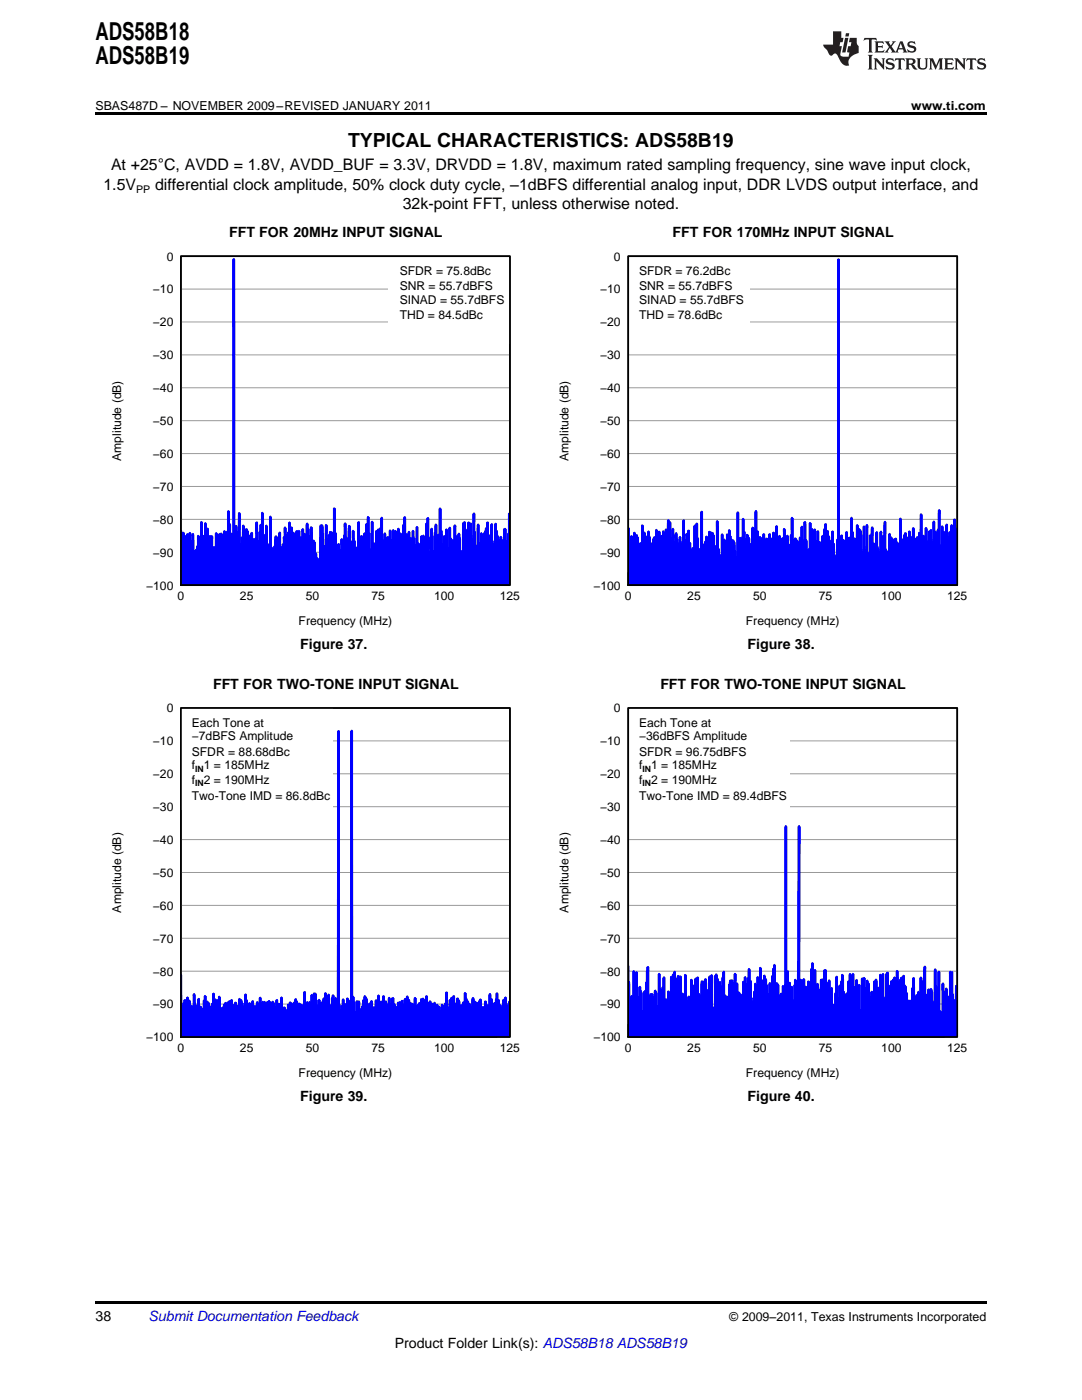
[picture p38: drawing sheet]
<svg xmlns="http://www.w3.org/2000/svg" width="216mm" height="279mm" viewBox="0 0 216 279" stroke-linecap="round" stroke-linejoin="round" font-family="sans-serif">
<defs><g id="words">
<g font-size="4.9">
<text x="19" y="7.9">ADS58B18</text>
<text x="19" y="12.8">ADS58B19</text>
</g>
<text font-size="3.9" x="69.5" y="29.3">TYPICAL CHARACTERISTICS: ADS58B19</text>
<g font-size="3.2">
<text x="22.2" y="34">At +25°C, AVDD = 1.8V, AVDD_BUF = 3.3V, DRVDD = 1.8V, maximum rated sampling frequency, sine wave input clock,</text>
<text x="20.6" y="37.9">1.5V</text>
<text x="30.9" y="37.9">differential clock amplitude, 50% clock duty cycle, –1dBFS differential analog input, DDR LVDS output interface, and</text>
<text x="80.4" y="41.8">32k-point FFT, unless otherwise noted.</text>
</g>
<g font-size="2.8">
<text x="45.7" y="47.3">FFT FOR 20MHz INPUT SIGNAL</text>
<text x="134.2" y="47.3">FFT FOR 170MHz INPUT SIGNAL</text>
<text x="59.9" y="129.5">Figure 37.</text>
<text x="149.2" y="129.5">Figure 38.</text>
<text x="42.5" y="137.4">FFT FOR TWO-TONE INPUT SIGNAL</text>
<text x="131.8" y="137.4">FFT FOR TWO-TONE INPUT SIGNAL</text>
<text x="59.9" y="219.6">Figure 39.</text>
<text x="149.2" y="219.6">Figure 40.</text>
<text x="19" y="263.6">38</text>
<text x="78.8" y="269">Product Folder Link(s): ADS58B18 ADS58B19</text>
</g>
<text font-size="2.8" fill="#0000c8" x="29.6" y="263.6">Submit Documentation Feedback</text>
<g font-size="2.5">
<text x="19" y="21.9">SBAS487D – NOVEMBER 2009–REVISED JANUARY 2011</text>
<text x="181.8" y="21.9">www.ti.com</text>
<text x="145.5" y="263.6">© 2009–2011, Texas Instruments Incorporated</text>
</g>
<g font-size="2.4">
<text x="33.3" y="52">0</text>
<text x="122.5" y="52">0</text>
<text x="30.5" y="58.6">−10</text>
<text x="79.7" y="54.9">SFDR = 75.8dBc</text>
<text x="79.7" y="57.8">SNR = 55.7dBFS</text>
<text x="119.8" y="58.6">−10</text>
<text x="127.5" y="54.9">SFDR = 76.2dBc</text>
<text x="127.5" y="57.8">SNR = 55.7dBFS</text>
<text x="30.5" y="65.1">−20</text>
<text x="79.7" y="60.7">SINAD = 55.7dBFS</text>
<text x="79.7" y="63.6">THD = 84.5dBc</text>
<text x="119.8" y="65.1">−20</text>
<text x="127.5" y="60.7">SINAD = 55.7dBFS</text>
<text x="127.5" y="63.6">THD = 78.6dBc</text>
<text x="30.5" y="71.7">−30</text>
<text x="119.8" y="71.7">−30</text>
<text x="30.5" y="78.3">−40</text>
<text x="119.8" y="78.3">−40</text>
<text x="30.5" y="84.8">−50</text>
<text x="119.8" y="84.8">−50</text>
<text x="24.2" y="92" transform="rotate(-90 24.2 92)">Amplitude (dB)</text>
<text x="30.5" y="91.4">−60</text>
<text x="113.4" y="92" transform="rotate(-90 113.4 92)">Amplitude (dB)</text>
<text x="119.8" y="91.4">−60</text>
<text x="30.5" y="98">−70</text>
<text x="119.8" y="98">−70</text>
<text x="30.5" y="104.5">−80</text>
<text x="119.8" y="104.5">−80</text>
<text x="30.5" y="111.1">−90</text>
<text x="119.8" y="111.1">−90</text>
<text x="29.2" y="117.7">−100</text>
<text x="35.4" y="119.8">0</text>
<text x="47.9" y="119.8">25</text>
<text x="61" y="119.8">50</text>
<text x="74.1" y="119.8">75</text>
<text x="86.6" y="119.8">100</text>
<text x="99.7" y="119.8">125</text>
<text x="118.4" y="117.7">−100</text>
<text x="124.7" y="119.8">0</text>
<text x="137.1" y="119.8">25</text>
<text x="150.3" y="119.8">50</text>
<text x="163.4" y="119.8">75</text>
<text x="175.9" y="119.8">100</text>
<text x="189" y="119.8">125</text>
<text x="59.6" y="124.7">Frequency (MHz)</text>
<text x="148.8" y="124.7">Frequency (MHz)</text>
<text x="33.3" y="142.2">0</text>
<text x="122.5" y="142.2">0</text>
<text x="30.5" y="148.7">−10</text>
<text x="38.3" y="145.1">Each Tone at</text>
<text x="38.3" y="147.7">−7dBFS Amplitude</text>
<text x="119.8" y="148.7">−10</text>
<text x="127.5" y="145.1">Each Tone at</text>
<text x="127.5" y="147.7">−36dBFS Amplitude</text>
<text x="30.5" y="155.3">−20</text>
<text x="38.3" y="150.9">SFDR = 88.68dBc</text>
<text x="38.3" y="153.6">f</text>
<text x="40.7" y="153.6">1 = 185MHz</text>
<text x="119.8" y="155.3">−20</text>
<text x="127.5" y="150.9">SFDR = 96.75dBFS</text>
<text x="127.5" y="153.6">f</text>
<text x="129.9" y="153.6">1 = 185MHz</text>
<text x="30.5" y="161.9">−30</text>
<text x="38.3" y="156.5">f</text>
<text x="38.3" y="159.6">Two-Tone IMD = 86.8dBc</text>
<text x="40.7" y="156.5">2 = 190MHz</text>
<text x="119.8" y="161.9">−30</text>
<text x="127.5" y="156.5">f</text>
<text x="127.5" y="159.6">Two-Tone IMD = 89.4dBFS</text>
<text x="129.9" y="156.5">2 = 190MHz</text>
<text x="30.5" y="168.4">−40</text>
<text x="119.8" y="168.4">−40</text>
<text x="30.5" y="175">−50</text>
<text x="119.8" y="175">−50</text>
<text x="24.2" y="182.1" transform="rotate(-90 24.2 182.1)">Amplitude (dB)</text>
<text x="30.5" y="181.6">−60</text>
<text x="113.4" y="182.1" transform="rotate(-90 113.4 182.1)">Amplitude (dB)</text>
<text x="119.8" y="181.6">−60</text>
<text x="30.5" y="188.1">−70</text>
<text x="119.8" y="188.1">−70</text>
<text x="30.5" y="194.7">−80</text>
<text x="119.8" y="194.7">−80</text>
<text x="30.5" y="201.3">−90</text>
<text x="119.8" y="201.3">−90</text>
<text x="29.2" y="207.8">−100</text>
<text x="35.4" y="209.9">0</text>
<text x="47.9" y="209.9">25</text>
<text x="61" y="209.9">50</text>
<text x="74.1" y="209.9">75</text>
<text x="86.6" y="209.9">100</text>
<text x="99.7" y="209.9">125</text>
<text x="118.4" y="207.8">−100</text>
<text x="124.7" y="209.9">0</text>
<text x="137.1" y="209.9">25</text>
<text x="150.3" y="209.9">50</text>
<text x="163.4" y="209.9">75</text>
<text x="175.9" y="209.9">100</text>
<text x="189" y="209.9">125</text>
<text x="59.6" y="214.9">Frequency (MHz)</text>
<text x="148.8" y="214.9">Frequency (MHz)</text>
</g>
<text font-size="2.1" x="27.2" y="38.5">PP</text>
<g font-size="1.7">
<text x="38.9" y="154">IN</text>
<text x="128.2" y="154">IN</text>
<text x="38.9" y="156.9">IN</text>
<text x="128.2" y="156.9">IN</text>
</g>
</g></defs>
<g fill="#231f20">
<path d="M172.5 7.6l-.1 .5 .4-.2h.6v.1v2.1l-.2 .4h.9l-.2-.4v-2.1l.1-.1h.5l.5 .2-.2-.5zM174.5 8.3l.2 .3v1.5l-.2 .4h1.8l.2-.6a1.04 1.04 0 0 1-1.3 .2v-.7h.6l.3 .2v-.6l-.3 .2h-.6v-.6l.8-.1 .4 .3-.2-.5zM176.5 8.3l.9 1.1-.9 1.1h.8l-.2-.2 .4-.7 .5 .7-.2 .2h1.5l-.2-.2 .2-.4h.9l.1 .4-.2 .2h1l-.3-.3-.7-1.9h-.5l-.9 2-.8-1 .9-1h-.8l.1 .3-.4 .5-.3-.6 .1-.2zM179.7 8.6l.4 1h-.7zM181.3 8.4a.63 .63 0 0 0-.2 .7 .63 .63 0 0 0 .6 .4l.6 .2 .1 .2a.75 .75 0 0 1-.7 .4 .75 .75 0 0 1-.6-.5l.1 .7 .1-.1a1.11 1.11 0 0 0 1.5-.6 1.13 1.13 0 0 0-1.2-.8l-.1-.4a1.04 1.04 0 0 1 1.2 .2l-.2-.5-.2 .1-.4-.2zM173.2 10.9l.2 .4v2.2l-.2 .4h1l-.3-.4v-2.2l.3-.4zM174.3 11.6l.3 .4v1.5l-.3 .4h.8l-.2-.4v-1.3l1.5 1.7v-1.9l.2-.4h-.7l.2 .4v.9l-1.1-1.3zM177 11.8a.62 .62 0 0 0-.2 .7 .62 .62 0 0 0 .6 .4l.6 .1 .1 .3a.76 .76 0 0 1-.7 .3 .76 .76 0 0 1-.7-.4l.2 .7 .1-.1a1.11 1.11 0 0 0 1.5-.6 1.13 1.13 0 0 0-1.2-.8l-.1-.4a1.04 1.04 0 0 1 1.2 .2l-.2-.6-.2 .1-.5-.1zM178.7 11.6l-.2 .6a.61 .61 0 0 1 .8-.3v1.6l-.2 .4h.9l-.2-.4v-1.6a.63 .63 0 0 1 .7 .3l-.1-.6zM180.6 11.6l.3 .4v1.5l-.3 .4h1l-.2-.2-.1-.8 .6 .2a.76 .76 0 0 0 1.2 .7l-1-1a.58 .58 0 0 0 .6-.5 .58 .58 0 0 0-.5-.6zM181.4 11.9h.1a.45 .45 0 0 1 .5 .1 .45 .45 0 0 1 .1 .5l-.8 .2zM182.9 11.6l.2 .2a2.17 2.17 0 0 0 .3 1.9 .99 .99 0 0 0 1.6-.6v-1.1l.2-.4h-.7l.2 .2a1.92 1.92 0 0 1-.2 1.8 .6 .6 0 0 1-.9-.5v-1.1l.2-.4zM185.4 11.6l.2 .4v1.5l-.2 .4h.7l-.2-.4v-1.4l.8 1.8 .8-1.8v1.4l-.2 .4h.9l-.2-.4v-1.5l.2-.4h-.8l-.6 1.5-.6-1.5zM188.4 11.6l.2 .4v1.5l-.2 .4h1.8l.1-.6a1.04 1.04 0 0 1-1.2 .1v-.6h.5l.4 .2v-.6l-.4 .2h-.5v-.7h.8l.3 .3-.1-.6zM190.5 11.6l.2 .4v1.5l-.2 .4h.7l-.2-.4v-1.3l1.5 1.7v-1.9l.2-.4h-.7l.2 .4v.9l-1.1-1.3zM192.9 11.6l-.1 .6a.61 .61 0 0 1 .7-.3l.1 1.6-.3 .4h1l-.3-.4 .1-1.6a.63 .63 0 0 1 .7 .3l-.1-.6zM195.2 11.8a.62 .62 0 0 0-.2 .7 .62 .62 0 0 0 .6 .4l.6 .1 .1 .3a.76 .76 0 0 1-.7 .3 .76 .76 0 0 1-.6-.4l.1 .7 .1-.1a1.11 1.11 0 0 0 1.6-.6 1.13 1.13 0 0 0-1.3-.8l-.1-.4a1.04 1.04 0 0 1 1.2 .2l-.1-.6-.2 .1-.5-.1z"/>
<path d="M166.2 6.3v2.6h-1.9v.4l.8 .9a.91 .91 0 0 0 1 .8 .56 .56 0 0 1 .5-.3 .56 .56 0 0 1 .5 .3l.4 .8a1.53 1.53 0 0 0 1.9 1.2 1.54 1.54 0 0 1 1-2.1l.9-.3v-1.4a1.52 1.52 0 0 1-.4-1.6h-1.3l-.2 .8h.5l-.2 .8h-.5l-.1 1v.2l.4 .1-.2 .8a1.93 1.93 0 0 1-1.6-.3l.3-1.8h-.5l.2-.8h.4l.2-.8h-.4v-1.3zM168.6 7.6l-.6 2.9h.7l.6-2.9zM168.8 6.6l-.1 .7h.6l.2-.7z"/>
</g>
<path d="M36.1 51.1h65.7v65.7h-65.7zM36.1 114.3v2.5M46.6 114.3v2.5M57.1 114.3v2.5M67.6 114.3v2.5M78.1 114.3v2.5M88.6 114.3v2.5M99.1 114.3v2.5h-63" fill="none" stroke="#000" stroke-width=".26"/>
<path d="M36.1 57.7h65.7M36.1 51.1h65.7M36.1 77.4h65.7M36.1 70.8h65.7M36.1 64.3h65.7M36.1 97.1h65.7M36.1 90.5h65.7M36.1 84h65.7M36.1 116.8h65.7M36.1 110.2h65.7M36.1 103.7h65.7" fill="none" stroke="#999" stroke-width=".2"/>
<g fill="none" stroke="#00f" stroke-width=".52">
<path d="M36.1 106v10.8M36.2 116.8v-8.3l.1 8.3M36.3 116.8l.1-10v10M36.5 116.8l.1-4.1v4.1v-10.4v10.4M36.7 116.8v-4.5v4.5M36.8 116.8v-9.8l.1 9.8M37 116.8l.1-9.4v9.4M37.2 116.8l.1-9.8v9.8M37.3 116.8v-3.7v3.7M37.4 116.8v-10.2v10.2M37.5 116.8v-4.5v4.5M37.6 116.8v-9.2v9.2"/>
<path d="M37.7 116.8v-6v6M37.8 116.8l.1-10.4v10.4M38 116.8l.1-4.3v4.3M38.1 116.8v-5.2v5.2M38.2 116.8v-2.3v2.3M38.3 116.8v-8.9l.1 8.9M38.4 116.8v-3.7v3.7M38.5 116.8v-10.2v10.2M38.7 116.8v-6.5v6.5M38.8 116.8v-4v4M38.9 116.8v-6.9l.1 6.9M39 116.8v-2.9l.1 2.9"/>
<path d="M39.1 116.8l.1-7v7M39.2 116.8v-4.1v4.1M39.4 116.8v-7.7v7.7M39.5 116.8v-4v4M39.5 116.8l.1-9.8v9.8M39.7 116.8v-4.7v4.7M39.7 116.8l.1-7.1v7.1M39.8 116.8l.1-2.2v2.2M39.9 116.8v-9.1v9.1M40 116.8v-7.6v7.6M40.1 116.8v-.6v.6M40.2 116.8v-12.6v12.6"/>
<path d="M40.3 116.8v-2.7l.1 2.7M40.5 116.8v-4.2v4.2M40.6 116.8v-9.8v9.8M40.7 116.8v-2.9v2.9M40.8 116.8v-8.5l.1 8.5M40.9 116.8l.1-12.3v12.3M41.1 116.8v-2.4v2.4M41.2 116.8v-7.9v7.9M41.3 116.8v-8.2v8.2M41.4 116.8v-2.4v2.4M41.4 116.8v-11.3l.1 11.3M41.5 116.8v-3.6v3.6"/>
<path d="M41.6 116.8v-7.2l.1 7.2M41.8 116.8l.1-9.8v9.8M42 116.8v-8.8l.1 8.8M42.1 116.8v-1.9l.1 1.9M42.2 116.8l.1-9.8v9.8M42.4 116.8v-2.4v2.4M42.5 116.8v-6.5v6.5M42.6 116.8l.1-7.5v7.5M42.8 116.8l.1-7.5v7.5v-6.3l.1 6.3M43.1 116.8v-10.3l.1 10.3M43.3 116.8v-10.1v10.1M43.4 116.8v-2.8v2.8"/>
<path d="M43.5 116.8v-9.7l.1 9.7M43.6 116.8l.1-5.1v5.1M43.7 116.8l.1-10.1v10.1M43.8 116.8v-2.7v2.7M43.9 116.8v-10.2l.1 10.2M44 116.8v-2.1v2.1M44.1 116.8v-2.4v2.4M44.1 116.8l.1-10.3v10.3M44.3 116.8l.1-8.9v8.9M44.5 116.8l.1-9.3v9.3M44.6 116.8l.1-3.9v3.9M44.7 116.8l.1-10.7v10.7"/>
<path d="M44.8 116.8v-6.5l.1 6.5M44.9 116.8l.1-8.4v8.4M45 116.8l.1-4.3v4.3M45.1 116.8l.1-6.3v6.3M45.3 116.8v-1.9v1.9M45.4 116.8v-10.7l.1 10.7M45.5 116.8l.1-14.7v14.7M45.6 116.8v-7.1l.1 7.1M45.8 116.8l.1-12.2v12.2M45.9 116.8l.1-5.6v5.6M46 116.8v-8.1v8.1M46.2 116.8l.1-10.3v10.3"/>
<path d="M46.3 116.8l.1-7.5v7.5M46.5 116.8v-7.3v7.3M46.5 116.8l.1-4.8v4.8M46.6 116.8l.1-65.1v65.1M46.8 116.8v-3.5v3.5M46.8 116.8v-8.1l.1 8.1M46.9 116.8v-5.3v5.3M47 116.8l.1-11.8v11.8M47.2 116.8v-3.4v3.4M47.3 116.8v-9.2v9.2M47.4 116.8v-2.7v2.7M47.4 116.8l.1-9.2v9.2"/>
<path d="M47.5 116.8v-10.7l.1 10.7M47.7 116.8v-14.4v14.4M47.9 116.8v-6.4v6.4M47.9 116.8v-8.2l.1 8.2M48.1 116.8v-3.6v3.6M48.1 116.8v-6.9l.1 6.9M48.2 116.8l.1-6v6M48.3 116.8v-9.5l.1 9.5M48.5 116.8v-11.9l.1 11.9M48.6 116.8l.1-3.6v3.6M48.7 116.8v-11v11M48.8 116.8l.1-3.1v3.1"/>
<path d="M48.9 116.8v-10.3v10.3M49 116.8v-2.4v2.4M49.1 116.8l.1-11.2v11.2M49.3 116.8v-3.2v3.2M49.3 116.8v-10.8l.1 10.8M49.6 116.8v-10l.1 10M49.7 116.8l.1-8.8v8.8M49.9 116.8l.1-9.1v9.1M50.1 116.8v-3.5v3.5M50.2 116.8v-9.9v9.9M50.2 116.8v-10.4l.1 10.4M50.3 116.8l.1-3.1v3.1"/>
<path d="M50.4 116.8l.1-9.2v9.2M50.6 116.8v-7.7v7.7M50.7 116.8l.1-9 .1 9M51 116.8v-9.3l.1 9.3M51.2 116.8v-3.8v3.8M51.2 116.8v-12.5l.1 12.5M51.3 116.8l.1-3.5v3.5M51.4 116.8v-9l.1 9M51.6 116.8v-5.9l.1 5.9M51.7 116.8l.1-4.8v4.8M51.9 116.8v-10.6v10.6M52 116.8l.1-12v12"/>
<path d="M52.1 116.8l.1-4.4v4.4M52.3 116.8v-4.5v4.5M52.3 116.8v-14.4l.1 14.4M52.5 116.8v-10v10M52.6 116.8v-4.5v4.5M52.7 116.8v-7l.1 7M52.9 116.8v-3.8v3.8M52.9 116.8l.1-10.1v10.1M53.1 116.8v-11.9l.1 11.9M53.3 116.8v-5.3v5.3M53.4 116.8v-7.2v7.2M53.5 116.8v-2.7v2.7"/>
<path d="M53.6 116.8v-5.4v5.4M53.7 116.8l.1-8.2v8.2M53.9 116.8v-13.6l.1 13.6M54.1 116.8l.1-7.5v7.5M54.2 116.8l.1-4v4M54.3 116.8l.1-6.7v6.7M54.5 116.8v-4.6v4.6M54.6 116.8v-7.3l.1 7.3M54.7 116.8v-1.6v1.6M54.8 116.8v-7.8l.1 7.8M55 116.8v-9.1v9.1M55.1 116.8v-9.7v9.7"/>
<path d="M55.2 116.8v-7.6l.1 7.6M55.3 116.8v-6.9l.1 6.9M55.4 116.8v-9.5v9.5M55.5 116.8v-.5v.5M55.6 116.8v-8.3l.1 8.3M55.7 116.8v-4.1v4.1M55.8 116.8v-10.5l.1 10.5M55.9 116.8l.1-2.8v2.8M56 116.8l.1-7.6v7.6M56.1 116.8l.1-2.5v2.5M56.3 116.8v-7.3v7.3M56.4 116.8l.1-8.1v8.1"/>
<path d="M56.6 116.8v-1.9v1.9M56.7 116.8v-9.6v9.6M56.8 116.8v-4v4M56.9 116.8v-11.5v11.5M57.1 116.8v-10.1v10.1M57.2 116.8v-5.6v5.6M57.3 116.8v-6.5l.1 6.5M57.5 116.8v-10.5v10.5M57.7 113.6v3.2zM57.7 116.8l.1-12.5v12.5M57.8 116.8v-4.7v4.7M57.9 116.8v-10.1v10.1"/>
<path d="M58 116.8v-8.9v8.9M58.1 116.8l.1-11.5v11.5M58.3 116.8v-3.6v3.6M58.4 116.8v-4.4v4.4M58.5 116.8v-1.9v1.9M58.5 116.8v-10.4l.1 10.4M58.7 116.8v-2v2M58.7 116.8l.1-.5v.5M58.8 116.8v-8.5v8.5M58.9 116.8v-2.7v2.7M59 116.8v-6.7v6.7M59.1 113.5v3.3z"/>
<path d="M59.2 116.8v-10.8v10.8M59.3 116.8v-3.4v3.4M59.4 116.8v-8.4v8.4M59.5 116.8v-2.7v2.7M59.6 116.8l.1-10.8v10.8M59.7 116.8l.1-5.8v5.8M59.9 116.8v-3.7l.1 3.7M60 116.8l.1-9.6v9.6M60.1 116.8l.1-5.9v5.9M60.3 116.8v-5.7v5.7M60.4 116.8v-11.2l.1 11.2M60.5 116.8v-4.8v4.8"/>
<path d="M60.6 116.8v-10.2l.1 10.2M60.7 116.8v-3.9l.1 3.9M60.8 116.8l.1-10.1v10.1M60.9 116.8v-3.8v3.8M61 116.8v-9.3l.1 9.3M61.1 116.8v-.8v.8M61.2 116.8l.1-12.3v12.3M61.4 116.8v-2.2v2.2M61.4 116.8l.1-11.2v11.2M61.6 116.8v-3.8v3.8M61.7 116.8v-9.8l.1 9.8M61.9 116.8v-2.3v2.3"/>
<path d="M62 116.8v-3.5v3.5M62 116.8l.1-11.5 .1 11.5M62.3 107.9v8.9zM62.4 116.8v-3.5v3.5M62.5 116.8l.1-8.9v8.9M62.7 116.8l.1-8.5v8.5M62.8 116.8v-4.3v4.3M62.9 116.8v-5.2v5.2M63 116.8v-6.3v6.3M63.1 116.8v-2.1v2.1M63.1 116.8v-5.4l.1 5.4M63.2 116.8v-2.1l.1 2.1"/>
<path d="M63.3 116.8l.1-5.3v5.3M63.4 116.8v-2.5v2.5M63.6 116.8v-2.7v2.7M63.7 116.8v-4.6v4.6M63.8 116.8v-5l.1 5M64 116.8v-9.5v9.5M64 116.8v-11.9l.1 11.9M64.2 116.8v-8v8M64.3 116.8v-11.9v11.9M64.4 116.8v-10.3v10.3M64.5 116.8l.1-6.4v6.4M64.7 116.8v-7.8v7.8"/>
<path d="M64.8 116.8v-7.5l.1 7.5M65 116.8l.1-12v12M65.2 116.8l.1-9.3v9.3M65.4 116.8l.1-8.1v8.1M65.6 116.8v-2v2M65.6 116.8l.1-10v10M65.8 116.8l.1-10.6v10.6M66 116.8v-3.1v3.1M66.1 116.8v-10.5v10.5M66.2 116.8v-2.2v2.2M66.3 116.8v-10.5v10.5M66.4 116.8v-4.4v4.4"/>
<path d="M66.5 116.8v-8.3l.1 8.3M66.7 116.8v-15.3l.1 15.3M66.9 116.8v-5.1v5.1M67 116.8v-10.4v10.4M67.1 116.8l.1-7.2v7.2M67.2 116.8l.1-3.9v3.9M67.3 116.8l.1-4.4v4.4M67.5 116.8v-8v8M67.5 116.8l.1-8.2v8.2M67.6 116.8l.1-2.8v2.8M67.7 116.8v-1.4v1.4M67.8 116.8v-7l.1 7"/>
<path d="M67.9 116.8v-4.9v4.9M68 116.8v-5.5v5.5M68.1 116.8v-2v2M68.2 116.8v-9.1v9.1M68.4 116.8v-8.4v8.4M68.5 116.8l.1-7.2v7.2M68.6 116.8v-6.1l.1 6.1M68.8 116.8v-10v10M68.8 116.8l.1-12.3v12.3M69 116.8v-9.5v9.5M69 116.8v-6.8l.1 6.8M69.2 116.8v-4.1v4.1"/>
<path d="M69.2 116.8l.1-9.3v9.3M69.4 116.8v-4.4v4.4M69.4 116.8v-7.1l.1 7.1M69.5 116.8v-4.1v4.1M69.6 116.8l.1-11.8 .1 11.8M69.9 116.8v-5.1v5.1M70 116.8v-1.7v1.7M70 116.8l.1-8.6v8.6M70.2 116.8l.1-8.7v8.7M70.3 116.8l.1-2.9v2.9M70.4 116.8l.1-10.8v10.8M70.6 116.8v-1v1"/>
<path d="M70.7 116.8v-8.9v8.9M70.7 116.8v-3.9l.1 3.9M70.9 116.8v-5.3v5.3M71 116.8l.1-4.6v4.6M71.1 116.8v-7.5l.1 7.5M71.2 116.8l.1-3.7v3.7M71.4 116.8v-3v3M71.5 116.8l.1-12.6v12.6M71.7 116.8v-8v8M71.8 116.8v-3.6v3.6M71.9 116.8v-9.6l.1 9.6M72 116.8v-3.3l.1 3.3"/>
<path d="M72.1 116.8l.1-9.8v9.8M72.3 116.8v-3.4v3.4M72.4 116.8v-5v5M72.6 116.8v-9.7l.1 9.7M72.8 116.8v-10.3v10.3M72.9 116.8v-5v5M72.9 116.8l.1-8.8v8.8M73.1 116.8v-3.3v3.3M73.2 116.8v-12.2v12.2M73.2 116.8v-10.9l.1 10.9M73.4 116.8l.1-13.6v13.6M73.5 116.8v-4.1l.1 4.1"/>
<path d="M73.6 116.8v-10.3l.1 10.3M73.7 116.8v-2.7l.1 2.7M73.8 116.8l.1-7.1v7.1M74 116.8v-4v4M74.1 116.8v-1.1v1.1M74.2 116.8l.1-12.6v12.6M74.3 116.8l.1-2.1v2.1M74.4 116.8v-8.4l.1 8.4M74.5 116.8v-8.1l.1 8.1M74.6 116.8v-4.2v4.2M74.7 116.8v-8.3l.1 8.3M74.9 116.8v-2.3v2.3"/>
<path d="M75 116.8v-4.5l.1 4.5M75.1 106v10.8zM75.3 116.8v-7.5v7.5M75.4 116.8v-6.4v6.4M75.5 116.8v-11.1v11.1M75.5 116.8v-.8v.8M75.6 116.8v-5l.1 5M75.7 116.8v-9.5l.1 9.5M75.8 116.8l.1-11.3v11.3l.1-10.5v10.5M76.1 116.8v-5.2v5.2M76.2 116.8v-13.4v13.4M76.3 116.8l.1-9v9"/>
<path d="M76.4 116.8v-5.3l.1 5.3M76.5 116.8v-1.2l.1 1.2M76.6 116.8l.1-5.5v5.5M76.8 116.8v-10.3v10.3M76.9 116.8v-6.1v6.1M77 116.8v-6.9v6.9M77.1 116.8l.1-9.5v9.5M77.2 116.8l.1-8.9v8.9M77.3 116.8v-2.2v2.2M77.4 116.8v-9.5l.1 9.5M77.5 116.8v-4.2v4.2M77.6 116.8v-7.5v7.5"/>
<path d="M77.7 116.8v-4.3v4.3M77.8 116.8v-10.9l.1 10.9M77.9 116.8l.1-4v4M78 116.8v-9.1v9.1M78.1 116.8l.1-3.1v3.1M78.2 116.8v-8.3l.1 8.3M78.3 116.8v-5.9v5.9M78.4 116.8l.1-11 .1 11M78.6 116.8v-10.3l.1 10.3M78.8 116.8v-6.2v6.2M78.9 116.8v-10.8v10.8M79 116.8l.1-8.1 .1 8.1"/>
<path d="M79.2 116.8l.1-9.1v9.1M79.4 115.4v1.4zM79.5 116.8v-11.2l.1 11.2M79.6 116.8v-2.8v2.8M79.7 116.8v-7.1v7.1M79.8 116.8l.1-10.3v10.3M80 116.8v-4.3v4.3M80.1 116.8v-5.9v5.9M80.1 116.8l.1-6v6M80.3 116.8v-9.7l.1 9.7M80.5 116.8v-12l.1 12M80.6 116.8v-4.6v4.6"/>
<path d="M80.7 116.8v-9.8v9.8M80.8 116.8v-13.6v13.6M80.9 116.8l.1-10v10M81 116.8l.1-10.2 .1 10.2M81.3 116.8v-4.4v4.4M81.3 116.8l.1-9.5v9.5M81.5 116.8v-6.7v6.7M81.6 116.8v-10.6v10.6M81.8 116.8v-9.4v9.4M81.9 116.8v-1.6v1.6M82 116.8v-9.3v9.3M82.1 116.8v-8.2l.1 8.2"/>
<path d="M82.3 116.8v-2.2v2.2M82.4 116.8v-10.8v10.8M82.5 116.8l.1-9.3v9.3M82.7 116.8v-3v3M82.8 116.8v-7.2v7.2M83 116.8v-4.2v4.2M83.1 116.8v-8.1v8.1M83.2 116.8v-11.6v11.6M83.4 116.8v-6.6v6.6M83.5 116.8v-8.3v8.3M83.6 116.8v-4.7v4.7M83.7 116.8v-8v8"/>
<path d="M83.8 116.8v-3.2l.1 3.2M83.9 116.8v-.7v.7M84 116.8v-7.6v7.6M84.1 116.8v-9.7v9.7M84.2 116.8l.1-9.3 .1 9.3M84.5 116.8v-9.8l.1 9.8M84.6 116.8l.1-8.1v8.1M84.8 116.8v-2.5v2.5M84.9 116.8v-3.1v3.1M84.9 116.8v-8.4l.1 8.4M85 116.8l.1-12.3v12.3M85.2 116.8v-4.3l.1 4.3"/>
<path d="M85.4 116.8v-13.4v13.4M85.5 116.8l.1-6.4v6.4M85.7 116.8v-3.8v3.8M85.9 116.8v-3.9v3.9M86 116.8v-9.6v9.6M86.1 116.8v-11.2l.1 11.2M86.2 116.8v-9.9v9.9M86.3 116.8l.1-6.9v6.9M86.4 116.8l.1-3.7v3.7M86.5 116.8v-3.1v3.1M86.6 116.8v-6v6M86.7 116.8v-6.8v6.8"/>
<path d="M86.8 116.8v-10.5v10.5M87 116.8v-12.1v12.1M87 116.8l.1-6.8v6.8M87.2 116.8v-9.4v9.4M87.3 116.8v-3.5v3.5M87.3 116.8v-5.7l.1 5.7M87.4 116.8v-10l.1 10M87.5 116.8v-3.3v3.3M87.6 116.8v-7.4l.1 7.4M87.8 116.8v-15.3v15.3M87.9 116.8v-10v10M88 116.8v-10.9l.1 10.9"/>
<path d="M88.2 116.8v-5.6v5.6M88.3 116.8v-4.5v4.5M88.4 116.8l.1-8.3v8.3M88.6 116.8l.1-9.8v9.8M88.8 116.8v-1.5v1.5M88.9 116.8v-9.3l.1 9.3M89 116.8l.1-11.1v11.1M89.2 116.8v-2.3v2.3M89.3 116.8v-6v6M89.3 116.8l.1-3.8v3.8M89.5 116.8v-3.4v3.4M89.6 116.8l.1-5.4v5.4"/>
<path d="M89.7 116.8l.1-11.4v11.4M89.9 116.8v-2.5v2.5M89.9 116.8l.1-9.3v9.3M90.1 116.8v-9v9M90.2 116.8l.1-3.7v3.7M90.3 116.8v-8.1l.1 8.1M90.5 116.8v-3.2v3.2M90.6 116.8v-9v9M90.7 116.8l.1-11.9v11.9M90.9 116.8v-3.5v3.5M91 116.8v-9.5l.1 9.5M91.1 116.8v-3.6v3.6"/>
<path d="M91.2 116.8v-9.8v9.8M91.3 116.8v-1.4v1.4M91.4 116.8v-6.7v6.7M91.4 116.8v-5.7l.1 5.7M91.6 116.8v-10.2v10.2M91.6 116.8v-9.4l.1 9.4M91.8 116.8v-6.5l.1 6.5M91.9 116.8v-3.2v3.2M92 116.8v-6.8l.1 6.8M92.1 116.8v-2.1v2.1M92.2 116.8v-5.2v5.2M92.3 116.8v-1.5v1.5"/>
<path d="M92.4 116.8l.1-12.4v12.4M92.5 116.8v-2.5v2.5M92.6 116.8l.1-12.5v12.5M92.8 116.8v-3.3v3.3M92.8 116.8v-11.1l.1 11.1M93 116.8v-2.6v2.6M93.1 116.8v-6.7v6.7M93.2 116.8l.1-9.4v9.4M93.4 116.8l.1-12.5v12.5M93.6 116.8v-4.2v4.2M93.7 116.8v-9.9v9.9M93.8 116.8v-3.3v3.3"/>
<path d="M93.8 116.8l.1-12.3v12.3M94 116.8v-2.4v2.4M94.1 116.8v-9.3v9.3M94.3 113.2v3.6zM94.4 116.8v-4.4l.1 4.4M94.5 116.8l.1-14.3v14.3M94.7 116.8v-10.6l.1 10.6M94.9 116.8v-7.9l.1 7.9M95.2 116.8v-5.2v5.2M95.3 116.8v-2.1v2.1M95.4 116.8v-12.1v12.1M95.5 116.8v-5.6l.1 5.6"/>
<path d="M95.6 116.8l.1-6.7v6.7M95.8 116.8v-8.5v8.5M96 116.8v-2.2v2.2M96 116.8v-10.3l.1 10.3M96.2 116.8v-8.7v8.7M96.3 116.8v-3.2v3.2M96.4 116.8v-8.5v8.5M96.5 116.8v-4.1v4.1M96.6 116.8v-10.4v10.4M96.7 116.8v-2.6v2.6M96.8 116.8l.1-10.8v10.8M97 116.8v-6.3v6.3"/>
<path d="M97 116.8v-11.3v11.3M97.1 116.8v-4.3v4.3M97.2 116.8l.1-12.5v12.5M97.4 116.8v-1.7v1.7M97.5 116.8v-10v10M97.6 116.8v-2.8v2.8M97.7 116.8v-9.3v9.3M97.8 116.8v-4.9l.1 4.9M97.9 116.8v-4.6v4.6M98 116.8v-3.2v3.2M98.1 116.8v-12.1v12.1M98.2 116.8v-3.3l.1 3.3"/>
<path d="M98.3 116.8v-4.9l.1 4.9M98.5 116.8v-8.2v8.2M98.6 116.8v-4v4M98.7 116.8v-8.8v8.8M98.8 116.8l.1-12.2v12.2M98.9 116.8l.1-10.3v10.3M99.1 116.8v-3.9v3.9M99.1 116.8v-10.8l.1 10.8M99.3 116.8l.1-9.7v9.7M99.4 116.8v-3.1v3.1M99.5 116.8v-1.5v1.5M99.6 116.8v-8.8v8.8"/>
<path d="M99.7 116.8v-3v3M99.8 116.8v-9.1v9.1M99.9 116.8v-9.6l.1 9.6M100 116.8l.1-3.8v3.8M100.1 116.8l.1-9v9M100.2 116.8l.1-7.9v7.9M100.4 108.7v8.1zM100.5 116.8l.1-8.3v8.3M100.6 116.8v-11.1v11.1M100.8 116.8v-3v3M100.8 116.8v-11.2v11.2M100.9 116.8v-4.5v4.5"/>
<path d="M101 116.8l.1-6.6v6.6M101.1 116.8l.1-8.9v8.9M101.3 116.8v-2.8v2.8M101.4 116.8v-10.2l.1 10.2M101.5 116.8v-2.8v2.8M101.6 116.8v-14.3v14.3M101.7 116.8v-6v6"/>
</g>
<path d="M77.6 51.1h24.2v17.4h-24.2z" fill="#fff"/>
<path d="M36.1 51.1h65.7v65.7h-65.7z" fill="none" stroke="#000" stroke-width=".35"/>
<path d="M125.4 51.1h65.6v65.7h-65.6zM125.4 114.3v2.5M135.9 114.3v2.5M146.4 114.3v2.5M156.9 114.3v2.5M167.4 114.3v2.5M177.9 114.3v2.5M188.4 114.3v2.5h-63" fill="none" stroke="#000" stroke-width=".26"/>
<path d="M125.4 57.7h65.6M125.4 51.1h65.6M125.4 77.4h65.6M125.4 70.8h65.6M125.4 64.3h65.6M125.4 97.1h65.6M125.4 90.5h65.6M125.4 84h65.6M125.4 116.8h65.6M125.4 110.2h65.6M125.4 103.7h65.6" fill="none" stroke="#999" stroke-width=".2"/>
<g fill="none" stroke="#00f" stroke-width=".52">
<path d="M125.4 116.8v-11.3l.1 11.3M125.6 116.8v-9.5l.1 9.5M125.8 116.8v-7.4l.1 7.4M126 116.8v-2.8v2.8M126 116.8v-9.8l.1 9.8M126.2 116.8l.1-7.1v7.1M126.3 116.8v-3.6v3.6M126.4 116.8v-7.8v7.8M126.5 116.8v-1.4v1.4M126.6 116.8v-10.4l.1 10.4M126.7 116.8l.1-2.6v2.6M126.8 116.8v-8.7v8.7"/>
<path d="M126.9 116.8l.1-5.9v5.9M127 116.8v-10l.1 10M127.1 116.8v-6.9l.1 6.9M127.2 116.8v-9.5l.1 9.5M127.4 116.8v-8.1l.1 8.1M127.6 116.8v-7.8v7.8M127.7 116.8l.1-8.4v8.4M127.9 116.8v-2.5v2.5M128 116.8v-6.7l.1 6.7 .1-11.9v11.9M128.2 116.8l.1-6.9v6.9M128.4 116.8v-5.6v5.6M128.5 116.8l.1-10.5v10.5"/>
<path d="M128.7 116.8v-2v2M128.8 107.1v9.7zM129 116.8v-4.9v4.9M129 116.8v-8.9v8.9M129.1 116.8l.1-9.7v9.7M129.2 116.8v-8.9v8.9M129.3 116.8v-4.1v4.1M129.4 116.8v-10.7l.1 10.7M129.5 116.8l.1-9.7v9.7M129.6 116.8l.1-3.2v3.2M129.7 116.8v-6.5l.1 6.5M129.8 116.8v-3.9l.1 3.9"/>
<path d="M129.9 116.8l.1-8.3v8.3M130 116.8l.1-3.4v3.4M130.2 116.8v-4.1v4.1M130.3 116.8v-1.7v1.7M130.4 116.8v-9.2v9.2M130.5 116.8v-9.5l.1 9.5M130.7 116.8v-9.5v9.5M130.8 116.8v-3.1l.1 3.1M130.9 116.8l.1-11v11M131.1 116.8v-10.2v10.2M131.2 116.8v-3.7v3.7M131.3 116.8l.1-10v10"/>
<path d="M131.5 116.8v-10.6l.1 10.6M131.7 116.8v-7.3l.1 7.3M131.9 116.8v-2.3v2.3M131.9 116.8l.1-9.8v9.8M132.1 116.8v-9.6v9.6M132.2 116.8l.1-9.4v9.4M132.4 116.8v-10.7v10.7M132.5 116.8v-6.9v6.9M132.6 116.8l.1-9.3v9.3M132.9 105.7v11.1zM133 116.8v-1v1M133.1 116.8v-10.8v10.8"/>
<path d="M133.2 116.8l.1-12.9 .1 12.9M133.4 116.8v-3v3M133.5 116.8v-10l.1 10M133.6 116.8l.1-12.5v12.5M133.8 116.8v-3v3M133.9 116.8v-5.5v5.5M134 116.8v-4.3v4.3M134.1 116.8v-9.5l.1 9.5M134.2 116.8l.1-11.2v11.2M134.3 116.8l.1-7.8v7.8M134.5 116.8v-7.5v7.5M134.5 116.8v-8.6l.1 8.6"/>
<path d="M134.6 116.8l.1-7.5v7.5M134.8 116.8v-4.3v4.3M134.8 116.8l.1-10.2v10.2M134.9 116.8v-10.3l.1 10.3M135 116.8v-1.9l.1 1.9M135.1 116.8v-9l.1 9M135.2 116.8l.1-8.3v8.3M135.4 116.8v-4.2v4.2M135.5 116.8v-7.5v7.5M135.7 116.8v-9.6v9.6M135.8 116.8v-8.4l.1 8.4M135.9 116.8v-5v5"/>
<path d="M136 116.8l.1-8.1v8.1M136.2 116.8l.1-8.8v8.8M136.3 116.8l.1-6.9v6.9M136.4 116.8v-12.9v12.9M136.5 116.8l.1-9.1v9.1M136.7 116.8v-8.6v8.6M136.8 116.8v-9v9M136.9 116.8v-4.3l.1 4.3M137 116.8v-10.2l.1 10.2M137.1 116.8v-2.5l.1 2.5M137.2 116.8l.1-7.4v7.4M137.4 116.8v-10.9v10.9"/>
<path d="M137.5 116.8v-3.6v3.6M137.6 116.8v-3.4v3.4M137.7 116.8v-8.4v8.4M137.8 116.8v-6.2l.1 6.2M138 116.8v-5.7v5.7M138.1 116.8v-2.7v2.7M138.2 116.8v-7.3v7.3M138.3 116.8v-3v3M138.4 116.8v-7.5v7.5M138.5 116.8v-1.8v1.8M138.6 116.8v-11.9l.1 11.9M138.8 116.8v-9.7v9.7"/>
<path d="M138.9 116.8v-3.2v3.2M139 116.8v-12.3l.1 12.3 .1-4.2v4.2v-9.3v9.3M139.4 116.8v-4.1v4.1M139.4 116.8v-7.2l.1 7.2M139.6 116.8v-5.1v5.1M139.6 116.8v-2.1v2.1M139.8 116.8v-3.3v3.3M139.8 116.8l.1-6.9v6.9M139.9 116.8l.1-10.4v10.4M140 116.8v-14.6l.1 14.6M140.1 116.8v-2.8v2.8M140.2 116.8v-7v7"/>
<path d="M140.3 116.8v-4.5v4.5M140.4 116.8v-8.1l.1 8.1M140.5 116.8v-3.9v3.9M140.6 116.8v-3.4v3.4M140.7 116.8v-2.7v2.7M140.8 116.8v-8.7l.1 8.7M140.9 116.8l.1-9.7v9.7M141.1 116.8v-3.3v3.3M141.2 116.8v-9.3v9.3M141.3 116.8l.1-8.2v8.2M141.5 116.8l.1-10.6v10.6M141.7 116.8l.1-7.1v7.1"/>
<path d="M141.9 116.8l.1-10.4v10.4M142.1 116.8v-5v5M142.1 116.8l.1-10.4v10.4M142.3 116.8v-10l.1 10M142.4 116.8l.1-3.1v3.1M142.5 116.8v-4.9v4.9M142.6 116.8v-6.1l.1 6.1M142.7 116.8v-7.7v7.7l.1-6 .1 6M142.9 116.8v-6.5v6.5M143 116.8v-4.4v4.4M143.1 116.8v-12.7l.1 12.7M143.3 116.8v-3.2v3.2"/>
<path d="M143.4 116.8v-7.2v7.2M143.4 116.8l.1-5.8v5.8M143.6 113.1v3.7zM143.7 116.8v-4.3v4.3M143.8 116.8v-3.8v3.8M143.9 116.8v-6l.1 6M144.1 116.8v-10.1v10.1M144.2 116.8l.1-8.5v8.5M144.3 116.8v-1.7l.1 1.7M144.5 116.8v-9.1v9.1M144.6 116.8v-3.7v3.7M144.7 116.8l.1-4.5v4.5"/>
<path d="M144.9 116.8v-6.6l.1 6.6M145.1 116.8v-10.1l.1 10.1M145.3 116.8v-9.6v9.6M145.4 116.8v-2.9v2.9M145.5 116.8v-10.9v10.9M145.6 116.8v-2.2v2.2M145.7 116.8v-9.8v9.8M145.8 116.8l.1-9.2v9.2M146 116.8v-3v3M146 116.8l.1-7.5v7.5M146.2 116.8v-3.6v3.6M146.2 116.8l.1-8.9v8.9"/>
<path d="M146.4 116.8v-.7v.7M146.5 116.8v-8.5v8.5M146.6 116.8v-6.9l.1 6.9M146.7 116.8v-4.5l.1 4.5M146.8 116.8v-4.9l.1 4.9M146.9 116.8v-3.5v3.5M147 116.8v-4.7l.1 4.7M147.1 116.8v-5.6l.1 5.6M147.2 116.8v-14.5v14.5M147.3 116.8v-6.5v6.5M147.4 116.8l.1-9.4v9.4M147.6 116.8v-2.7v2.7"/>
<path d="M147.6 116.8v-7v7M147.7 116.8l.2-9.4v9.4M148 116.8v-4.2v4.2M148.1 116.8v-6.4v6.4M148.2 116.8v-4.1v4.1M148.2 116.8l.1-13.2v13.2M148.4 116.8v-2.6v2.6M148.5 116.8v-10.7v10.7M148.6 116.8v-9.3v9.3M148.7 116.8v-2.9l.1 2.9M148.8 116.8v-8.1l.1 8.1M148.9 116.8v-5l.1 5"/>
<path d="M149.1 116.8v-10v10M149.2 116.8v-9.9l.1 9.9M149.3 116.8v-1.8v1.8M149.4 116.8v-9.4l.1 9.4M149.6 116.8v-7.6v7.6M149.7 116.8v-4.7v4.7M149.8 116.8v-8.2l.1 8.2M149.9 116.8v-4.5l.1 4.5M150 116.8v-6.9l.1 6.9M150.2 116.8v-11.5v11.5M150.2 116.8v-10.3l.1 10.3M150.4 116.8v-7.5v7.5"/>
<path d="M150.4 116.8v-8.3v8.3M150.6 116.8v-3.5v3.5M150.7 116.8l.1-11.4v11.4M150.8 116.8v-14.7l.1 14.7M151 116.8v-2.1v2.1M151 116.8v-9.3l.1 9.3 .1-10.7v10.7M151.3 116.8v-4.8v4.8M151.4 116.8v-4.9v4.9M151.5 116.8v-3.8l.1 3.8M151.6 116.8v-9.6v9.6M151.7 116.8v-2.4v2.4M151.8 116.8v-9.4v9.4"/>
<path d="M151.8 116.8v-3l.1 3M151.9 116.8l.1-7v7M152 116.8l.1-5.4v5.4M152.2 116.8v-4.6v4.6M152.3 116.8v-3.9v3.9M152.3 116.8v-9.7l.1 9.7M152.4 116.8v-10.2l.1 10.2M152.5 116.8l.1-8.9v8.9M152.6 116.8v-4.7v4.7M152.7 116.8v-7.5l.1 7.5M152.8 116.8v-5.4v5.4M152.9 116.8v-7.1v7.1"/>
<path d="M153 116.8v-9.3v9.3M153 116.8l.1-5.8v5.8M153.1 116.8l.1-7.7v7.7M153.3 116.8v-8.1l.1 8.1M153.4 116.8v-5.9l.1 5.9M153.5 116.8v-9.8l.1 9.8M153.6 116.8v-10.2v10.2M153.7 116.8v-9.4l.1 9.4M153.9 116.8v-3.5v3.5M153.9 116.8l.1-7.8v7.8M154.1 116.8l.1-5.4 .1 .2v5.2M154.3 116.8v-10.5l.1 10.5"/>
<path d="M154.4 116.8l.1-3.4v3.4M154.6 116.8v-9.9v9.9M154.7 116.8v-5.6v5.6M154.7 116.8v-4.4v4.4M154.8 116.8v-3.1v3.1M154.9 116.8l.1-11.7v11.7M155 116.8l.1-1.9v1.9M155.1 116.8l.1-7.5v7.5M155.3 116.8v-5.7v5.7M155.4 116.8l.1-6v6M155.5 116.8l.1-9.8v9.8M155.6 116.8l.1-4.1v4.1"/>
<path d="M155.8 116.8v-3.8v3.8M155.9 116.8v-8.9l.1 8.9M156.1 116.8v-9.3v9.3M156.2 116.8l.1-9.3v9.3M156.4 116.8v-4.3v4.3M156.5 116.8v-11.2v11.2M156.6 116.8l.1-2v2M156.7 116.8v-7.9v7.9M156.8 116.8l.1-8.5v8.5M157 116.8v-6v6M157.1 116.8v-9.8v9.8M157.2 116.8v-3.1v3.1"/>
<path d="M157.3 116.8v-7.1l.1 7.1M157.5 116.8v-8v8M157.5 116.8l.1-5.9v5.9M157.6 116.8v-3.9l.1 3.9M157.7 116.8v-6.4v6.4M157.9 116.8v-10v10M158 116.8v-13.4l.1 13.4M158.2 116.8v-5.9v5.9M158.3 116.8v-8.6v8.6M158.4 116.8v-9.1l.1 9.1M158.5 116.8l.1-3.2v3.2M158.6 116.8l.1-9.3v9.3"/>
<path d="M158.8 116.8v-3.7v3.7M158.9 116.8v-9v9M158.9 116.8v-3.6l.1 3.6M159.1 116.8v-8.4v8.4M159.2 116.8l.1-8.6v8.6M159.4 116.8l.1-7.7v7.7M159.6 116.8v-9.5l.1 9.5M159.8 116.8v-8.4l.1 8.4M160 116.8v-11.6v11.6M160.1 116.8v-2.6v2.6M160.2 116.8l.1-8.9v8.9M160.4 116.8l.1-5.1v5.1"/>
<path d="M160.5 116.8v-3.8v3.8M160.6 116.8v-12.6v12.6M160.8 116.8v-1.2v1.2M160.8 116.8l.1-8.9v8.9M160.9 116.8l.1-5.1v5.1M161 116.8v-5.8l.1 5.8M161.1 116.8v-3.2l.1 3.2M161.2 116.8l.1-7.1v7.1M161.4 116.8l.1-5.8v5.8M161.5 116.8v-3.1v3.1M161.6 116.8v-12.4l.1 12.4M161.8 116.8v-10.9l.1 10.9"/>
<path d="M161.9 116.8v-3.6l.1 3.6M162 116.8v-11.2l.1 11.2M162.2 116.8v-9.4v9.4M162.3 116.8v-4.7l.1 4.7M162.4 116.8v-10.7l.1 10.7M162.6 116.8v-11.1l.1 11.1M162.7 116.8l.1-7.5v7.5M162.9 116.8v-1.1v1.1M163 116.8v-8.8v8.8M163.1 116.8v-2.9v2.9M163.2 116.8v-10.7l.1 10.7M163.3 116.8l.1-8.6v8.6"/>
<path d="M163.4 116.8l.1-6.6v6.6M163.5 116.8l.1-8.5v8.5M163.7 116.8v-7.5l.1 7.5M163.8 116.8v-4.6l.1 4.6M164 116.8v-6.3v6.3M164.1 116.8v-9.8l.1 9.8M164.3 116.8v-3.1v3.1M164.4 116.8v-4v4M164.4 116.8l.1-8.2v8.2M164.5 116.8l.1-11.2v11.2M164.7 116.8v-12.2l.1 12.2M164.9 116.8v-9.3l.1 9.3"/>
<path d="M165.1 116.8v-10.8v10.8M165.2 116.8l.1-3.1v3.1M165.4 116.8v-9.7v9.7M165.4 116.8v-3.6l.1 3.6M165.5 116.8v-6.4l.1 6.4M165.7 116.8v-4v4M165.7 116.8v-6.6l.1 6.6M165.9 116.8v-2.9v2.9M165.9 116.8l.1-9v9M166 116.8v-1.9v1.9M166.1 116.8v-10.7l.1 10.7M166.2 116.8v-3.3l.1 3.3"/>
<path d="M166.4 116.8v-8.2v8.2M166.5 116.8v-3.4l.1 3.4M166.7 116.8v-5.6v5.6M166.8 116.8v-1.5v1.5M166.9 116.8v-3.4v3.4M167 116.8v-6.1v6.1M167.1 116.8v-9.1v9.1M167.2 116.8l.1-4.7v4.7M167.3 116.8v-65l.1 65M167.5 116.8v-7.2v7.2M167.6 116.8l.1-3.2v3.2M167.7 116.8v-3.8v3.8"/>
<path d="M167.8 116.8v-4.7v4.7M167.9 116.8v-3.1v3.1M167.9 116.8v-9.9l.1 9.9M168.1 116.8v-6.1v6.1M168.2 116.8v-5.2v5.2M168.3 116.8v-9v9M168.4 116.8v-5.8v5.8M168.5 116.8v-8.4v8.4M168.6 116.8v-5.5v5.5M168.6 116.8l.1-6v6M168.7 116.8v-2.7l.1 2.7M168.9 116.8v-10.6l.1 10.6"/>
<path d="M169.1 116.8v-7.7l.1 7.7M169.2 116.8l.1-8.3v8.3M169.4 116.8v-4.6v4.6M169.5 116.8v-9.5v9.5M169.6 116.8v-4.4v4.4M169.6 116.8l.1-7.6v7.6M169.7 116.8v-3.7v3.7M169.8 116.8v-3.8v3.8M169.9 116.8v-13.4v13.4M170 116.8l.1-10.6v10.6M170.1 116.8v-6.1l.1 6.1M170.3 116.8v-8.3v8.3"/>
<path d="M170.4 116.8v-2.3v2.3M170.4 116.8l.1-9.3v9.3M170.5 116.8l.1-4.1v4.1M170.7 116.8v-9.2v9.2M170.8 116.8v-7.4v7.4M170.9 116.8v-5.5v5.5M171 116.8v-4.4v4.4M171 116.8v-12v12M171.1 116.8l.1-2.7v2.7M171.3 116.8v-10.7v10.7M171.3 116.8v-2v2M171.4 116.8v-11.1l.1 11.1"/>
<path d="M171.5 116.8l.1-4v4M171.6 116.8l.1-10.9v10.9M171.7 116.8v-1.5v1.5M171.8 116.8v-9.9l.1 9.9M171.9 116.8l.2-6.6v6.6M172.1 116.8l.1-4.7v4.7M172.2 116.8v-4.9l.1 4.9M172.4 116.8v-11.7v11.7M172.5 116.8l.1-3.5v3.5M172.6 116.8v-7l.1 7M172.7 116.8v-6.5v6.5M172.8 116.8v-6.8v6.8"/>
<path d="M172.9 116.8l.1-12v12M173 116.8v-5.6l.1 5.6M173.1 116.8v-3.3v3.3M173.2 116.8v-6.4v6.4M173.3 116.8v-2.8v2.8M173.4 116.8v-3.1l.1 3.1M173.5 116.8l.1-9.9v9.9M173.7 116.8l.1-6.7v6.7M173.9 116.8v-1v1M174 116.8v-11.5v11.5M174.1 116.8l.1-5.3v5.3M174.2 116.8v-6.9l.1 6.9"/>
<path d="M174.3 116.8l.1-8.3v8.3M174.5 116.8v-7.1l.1 7.1M174.6 116.8l.1-4.6v4.6M174.8 116.8v-7.8v7.8M174.8 116.8v-3.6l.1 3.6M174.9 116.8l.1-10.5v10.5M175 116.8v-7.8l.1 7.8M175.2 116.8v-7.4v7.4M175.3 116.8v-4.1v4.1M175.4 116.8v-1.9v1.9M175.5 116.8v-6.6l.1 6.6M175.7 116.8l.1-10.7v10.7"/>
<path d="M175.9 116.8v-5.9l.1 5.9M176 116.8v-4.2l.1 4.2M176.2 116.8v-7.7v7.7M176.3 116.8v-9.9v9.9M176.4 116.8l.1-4.8v4.8M176.5 116.8l.1-12.6v12.6M176.7 116.8v-2.6v2.6M176.7 116.8v-7l.1 7M176.9 116.8v-3.8v3.8M177.1 116.8v-4.1v4.1M177.2 116.8v-6.7v6.7M177.3 116.8v-1.4v1.4"/>
<path d="M177.3 116.8v-6.6l.1 6.6M177.4 116.8v-3.6l.1 3.6M177.5 116.8v-10.2l.1 10.2M177.6 116.8l.1-6v6M177.8 116.8v-9.5v9.5M177.9 116.8v-9.3l.1 9.3M178.1 116.8v-3.9v3.9M178.2 116.8v-8.9v8.9M178.3 116.8v-7.4v7.4M178.4 116.8v-6.4v6.4M178.5 116.8v-9.2v9.2M178.6 116.8v-2.7v2.7"/>
<path d="M178.7 116.8v-9.3l.1 9.3M178.8 116.8v-3.2v3.2M178.9 116.8v-8.5v8.5M179 116.8l.1-8.4v8.4M179.1 116.8v-2.8v2.8M179.2 116.8l.1-3.2v3.2M179.3 116.8v-5.1v5.1M179.4 116.8v-6.9v6.9M179.5 116.8v-6.7v6.7M179.6 116.8v-3.5v3.5M179.6 116.8l.1-13.2v13.2M179.7 116.8v-9.9l.1 9.9"/>
<path d="M179.9 116.8v-9.2v9.2M180 116.8v-5.8v5.8M180.1 116.8v-5.7v5.7M180.2 116.8v-3.7v3.7M180.3 116.8v-6.7v6.7M180.4 116.8v-1.7v1.7M180.4 116.8l.1-10v10M180.6 116.8l.1-10.4v10.4M180.8 116.8v-5.1v5.1M180.8 116.8l.1-5.6v5.6M180.9 116.8v-5.3v5.3M181 116.8l.1-6.4v6.4"/>
<path d="M181.2 116.8v-3.5v3.5M181.3 116.8v-9.6v9.6M181.4 116.8v-3.3v3.3M181.4 116.8l.1-10.7v10.7M181.6 116.8l.1-9.7v9.7M181.7 116.8v-8.6v8.6M181.8 116.8v-3.2v3.2M181.9 116.8v-6l.1 6M182 116.8v-8.6l.1 8.6M182.1 116.8l.1-11.4v11.4M182.3 116.8v-11.2v11.2M182.4 116.8v-3.6v3.6"/>
<path d="M182.5 116.8v-9.3v9.3M182.6 116.8v-2.1v2.1M182.6 116.8l.1-5.7v5.7M182.8 116.8v-9.2l.1 9.2M182.9 116.8v-2.5l.1 2.5M183 116.8l.1-9.6v9.6M183.2 116.8v-9.1v9.1M183.3 116.8v-8.2v8.2M183.4 116.8v-6.7v6.7M183.5 116.8v-10.5v10.5M183.6 116.8v-10v10M183.6 116.8v-9.7l.1 9.7"/>
<path d="M183.7 116.8l.1-14.1 .1 14.1M184 116.8v-8.2l.1 8.2M184.2 107l-.1 9.8zM184.2 116.8l.1-5.4v5.4M184.4 116.8v-9.7l.1 9.7M184.5 116.8v-2.7v2.7M184.6 116.8v-8.6v8.6M184.7 116.8v-4.2v4.2M184.8 116.8v-11.4v11.4M184.9 116.8l.1-3.8v3.8M185 116.8v-8.8v8.8l.1-4.7 .1 4.7M185.3 116.8v-3.8v3.8"/>
<path d="M185.4 116.8v-10.7l.1 10.7M185.5 116.8l.1-4.8v4.8M185.7 116.8v-2.9v2.9M185.8 116.8v-11v11M185.9 116.8v-5.1v5.1M186 112v4.8zM186.1 116.8l.1-8.5 .1 8.5M186.3 116.8l.1-12.7v12.7M186.4 116.8v-2.9v2.9M186.5 116.8v-2.8v2.8M186.6 116.8v-10.6l.1 10.6 .1-10.6v10.6M186.9 116.8v-5v5"/>
<path d="M187 116.8v-9.9v9.9M187.1 116.8l.1-11v11M187.4 116.8v-14.9v14.9M187.5 116.8v-4.8v4.8M187.6 116.8v-3.8v3.8M187.7 116.8v-7.9l.1 7.9M187.9 116.8v-2.1v2.1M188 116.8v-11.7v11.7M188.1 116.8v-9.8v9.8M188.2 116.8v-3l.1 3M188.3 116.8v-10.6l.1 10.6M188.4 116.8l.1-5.1v5.1"/>
<path d="M188.6 116.8v-4.4v4.4M188.7 116.8v-2.7v2.7M188.7 116.8l.1-9.8v9.8M188.8 116.8l.1-12.1v12.1M189 116.8v-4.6v4.6M189.1 116.8v-8.4l.1 8.4M189.2 116.8v-4.3v4.3M189.3 116.8v-9.7l.1 9.7M189.4 116.8l.1-8.6v8.6M189.5 116.8v-10.6l.1 10.6M189.6 116.8l.1-3.6v3.6M189.7 116.8v-9.8l.1 9.8"/>
<path d="M189.8 116.8l.1-11.9v11.9M190 116.8v-6.9l.1 6.9M190.1 116.8v-11.5v11.5M190.2 116.8v-4.5v4.5M190.3 116.8v-10v10M190.3 116.8l.1-3.1v3.1M190.5 116.8v-13.1l.1 13.1M190.6 116.8l.1-9.5v9.5M190.8 116.8v-1.8v1.8M190.9 116.8v-11.1v11.1M190.9 116.8l.1-4.8v4.8"/>
</g>
<path d="M125.4 51.1h24.1v14.5h-24.1z" fill="#fff"/>
<path d="M125.4 51.1h65.6v65.7h-65.6z" fill="none" stroke="#000" stroke-width=".35"/>
<path d="M36.1 141.3h65.7v65.6h-65.7zM36.1 204.5v2.4M46.6 204.5v2.4M57.1 204.5v2.4M67.6 204.5v2.4M78.1 204.5v2.4M88.6 204.5v2.4M99.1 204.5v2.4h-63" fill="none" stroke="#000" stroke-width=".26"/>
<path d="M36.1 154.4h65.7M36.1 147.9h65.7M36.1 141.3h65.7M36.1 174.1h65.7M36.1 167.6h65.7M36.1 161h65.7M36.1 193.8h65.7M36.1 187.3h65.7M36.1 180.7h65.7M36.1 206.9h65.7M36.1 200.4h65.7" fill="none" stroke="#999" stroke-width=".2"/>
<g fill="none" stroke="#00f" stroke-width=".52">
<path d="M36.1 194.6v12.4M95.9 199.5v7.5zM99.2 198.3v8.7zM36.2 207l.1-6.1v6.1M36.4 207v-4.4v4.4M36.4 207l.1-4.6v4.6M36.5 207v-3.8v3.8M36.6 207l.1-6.9v6.9M36.8 207v-6.1v6.1M36.9 207v-7.4l.1 7.4M37 207v-4.7l.1 4.7M37.1 207v-6.3l.1 6.3"/>
<path d="M37.2 207v-3.9v3.9M37.3 207l.1-7.9v7.9M37.5 207v-6.4l.1 6.4M37.7 207l.1-7.3v7.3M37.8 207l.1-6v6M38 207v-6v6M38.2 207v-5.8v5.8M38.2 207l.1-6.2v6.2M38.4 207v-5.5v5.5M38.5 207v-5.1l.1 5.1M38.6 207l.1-3.8v3.8M38.7 207v-8.5l.1 8.5"/>
<path d="M38.9 207v-6.7v6.7M38.9 207l.1-6.4v6.4M39.1 207v-5.9v5.9M39.2 207v-6.1v6.1M39.2 207l.1-5.9v5.9M39.3 207l.1-5.7v5.7M39.4 207l.1-5.3v5.3M39.5 207v-5v5M39.6 207v-7.6l.1 7.6M39.8 207v-6.1l.1 6.1M40 207v-6.1v6.1M40.1 207l.1-5.7v5.7"/>
<path d="M40.2 207l.1-5.6v5.6M40.4 207v-5.5v5.5M40.4 207l.1-3.5v3.5M40.5 207v-5.4v5.4M40.6 207v-4.1v4.1M40.7 207v-7.3v7.3M40.8 207v-6l.1 6M40.9 207v-8.2v8.2M41 207v-5.7v5.7M41.1 207v-4.8v4.8M41.2 207v-6.2v6.2M41.3 207v-7.1l.1 7.1"/>
<path d="M41.4 207l.1-5.1v5.1M41.6 207v-6.8l.1 6.8M41.7 207v-4.9v4.9M41.8 207v-6l.1 6M41.9 207v-4.6v4.6M42 207v-4.9v4.9M42.1 207v-4.6v4.6M42.1 207v-6l.1 6M42.2 207v-6.3l.1 6.3M42.4 207v-6.7l.1 6.7M42.6 207v-8.6v8.6M42.7 207v-3.8v3.8"/>
<path d="M42.8 207l.1-6.5v6.5M43 207v-7.5v7.5M43.1 207v-5.2v5.2M43.2 207l.1-6.1v6.1M43.3 207l.1-6.1v6.1M43.4 207v-5.4l.1 5.4M43.5 207v-7.4l.1 7.4M43.6 207l.1-5.6v5.6M43.7 207v-8l.1 8M43.8 207v-6.1l.1 6.1M44 207v-3.8v3.8M44 207v-4.8l.1 4.8"/>
<path d="M44.1 207l.1-4.6v4.6M44.2 207v-5.3v5.3M44.3 207v-4.5v4.5M44.4 207v-5.8v5.8M44.4 207v-5l.1 5M44.5 207v-5.1v5.1M44.6 207l.1-6.5 .1 6.5M44.8 207l.1-4.2v4.2M44.9 207v-5.2l.1 5.2M45 207v-6.8v6.8M45.1 207v-6.3l.1 6.3M45.2 207v-5.9v5.9"/>
<path d="M45.3 207l.1-6.9 .1 6.9 .1-6.8v6.8M45.7 207v-6.3v6.3M45.8 207v-7.2v7.2M45.8 207v-5.4v5.4M45.9 207l.1-6.3v6.3M46.1 207v-3.2v3.2M46.1 207l.1-5.7v5.7M46.2 207v-7.4v7.4M46.3 207v-4.4v4.4M46.4 207v-6.3v6.3M46.5 207v-6.2v6.2M46.5 207v-5.5v5.5"/>
<path d="M46.7 207v-6.4v6.4M46.8 207v-6.2v6.2M46.8 207l.1-5.1v5.1M47 207v-6.9l.1 6.9M47.2 207l.1-6.3v6.3M47.4 207v-6v6M47.5 207v-3.6v3.6M47.6 207v-6v6M47.7 207v-5v5M47.8 207v-7.6v7.6M47.8 207l.1-5.9v5.9M48 207v-7.1v7.1"/>
<path d="M48.1 207v-7.3v7.3M48.2 207l.1-6.7v6.7M48.4 207v-4.8v4.8M48.5 207v-5.9v5.9M48.7 207l.1-6.1v6.1M48.8 207l.1-6.8v6.8M49 207v-8.5v8.5M49.2 207v-7.4v7.4M49.2 207v-5.5l.1 5.5M49.3 207v-4.8v4.8M49.4 207l.1-4.8v4.8M49.6 207v-5.9v5.9"/>
<path d="M49.7 207l.1-6.8v6.8M49.8 207v-6.3v6.3M49.9 207v-4.5v4.5M50 207v-5.8v5.8M50 207l.1-5.9v5.9M50.1 207l.1-6.2v6.2M50.2 207v-3.7v3.7M50.3 207l.1-7.1v7.1M50.5 207l.1-4v4M50.7 207v-4.5v4.5M50.7 207l.1-5.7v5.7M50.8 207l.1-6.2v6.2"/>
<path d="M51 207v-5.3l.1 5.3M51.2 207l.1-7 .1 7M51.4 207v-4.1l.1 4.1M51.5 207v-4l.1 4M51.6 207v-4.4v4.4M51.7 207v-6.2l.1 6.2M51.8 207l.1-7.8v7.8M52 207v-4.6v4.6M52.1 207v-6.7v6.7M52.2 207v-6.4v6.4M52.3 207v-5.5v5.5M52.3 207v-5.4l.1 5.4"/>
<path d="M52.4 207v-7l.1 7M52.6 207v-5.6v5.6M52.7 207v-4.8v4.8M52.7 207l.1-7v7M52.9 207v-6.3l.1 6.3M53 207v-4.4l.1 4.4M53.1 207v-6.4l.1 6.4v-5.6l.1 5.6M53.3 207l.1-7v7M53.4 207l.1-5.9v5.9M53.6 207l.1-7.2v7.2M53.7 207v-7l.1 7M53.8 207l.1-6.1v6.1"/>
<path d="M54 207l.1-4.5v4.5M54.2 207v-5.8v5.8M54.2 207v-3.9v3.9M54.3 207l.1-7v7M54.5 207v-6.8v6.8M54.5 207v-6.9l.1 6.9M54.6 207v-5l.1 5M54.8 207v-6v6M54.8 207v-6.1l.1 6.1M54.9 207l.1-5.7v5.7M55 207l.1-5.4v5.4M55.2 207v-7.4v7.4"/>
<path d="M55.3 207v-4.1v4.1M55.4 207v-6.7v6.7M55.5 207v-4.6v4.6M55.6 207v-3.1v3.1M55.7 207v-5.8l.1 5.8M55.8 207v-6.6v6.6M55.9 207l.1-4.4v4.4M56.1 207v-6.3v6.3M56.2 207v-7.9v7.9M56.3 207v-5v5M56.4 207l.1-5.6v5.6M56.6 207l.1-4.1v4.1"/>
<path d="M56.7 207v-5.9v5.9M56.8 207v-5.3v5.3M56.9 207v-5.5v5.5M57 207v-4.7v4.7M57.1 207v-4.5l.1 4.5M57.3 207v-5.3v5.3M57.4 207v-5v5M57.5 207v-6.5v6.5M57.6 207v-6.2v6.2M57.7 207v-4.5v4.5M57.8 207v-4.3v4.3M57.9 207v-6.9v6.9"/>
<path d="M58 207v-6.8l.1 6.8M58.1 207v-6.3l.1 6.3M58.2 207v-6.5v6.5M58.3 207v-4.3l.1 4.3M58.4 207l.1-5.6v5.6M58.5 207v-6.5l.1 6.5M58.6 207l.1-6.8v6.8M58.8 207v-6.5v6.5M58.9 207v-4.5v4.5M59 207v-7.5l.1 7.5M59.1 207v-7.2l.1 7.2M59.3 207v-6.4l.1 6.4"/>
<path d="M59.5 207v-6.2v6.2M59.6 207l.1-6.7v6.7M59.8 207v-5.2v5.2M59.9 207v-6.5v6.5M60 207v-5.9l.1 5.9M60.1 207l.1-6.4v6.4M60.2 207l.1-6.3v6.3M60.3 207v-2.6v2.6M60.4 207l.1-5.9v5.9M60.6 207v-4.6v4.6M60.6 207l.1-6.3 .1 6.3v-9v9M60.9 207v-5.7v5.7"/>
<path d="M61 207v-5.4v5.4M61.1 207v-4.2v4.2M61.2 207v-6.6v6.6M61.3 207v-7v7M61.4 207v-6.3l.1 6.3M61.5 207l.1-6.5v6.5M61.6 207l.1-4.6v4.6M61.7 207v-5.1v5.1M61.8 207v-7l.1 7M61.9 207l.1-6.3v6.3M62 207v-5.4v5.4M62.1 207v-6.9v6.9"/>
<path d="M62.2 207v-8.4l.1 8.4M62.3 207l.1-5.9v5.9M62.4 207v-4.3v4.3M62.5 207v-5.9v5.9M62.6 207v-5v5M62.7 207v-8.7v8.7M62.7 207v-4.9l.1 4.9M62.9 207v-5.8v5.8M62.9 207v-8.7l.1 8.7M63 207l.1-7.4v7.4M63.1 207v-5.4l.2 5.4M63.3 207l.1-5.3 .1 5.3"/>
<path d="M63.5 207v-5.2v5.2M63.6 207v-6.4v6.4M63.6 207l.1-7.4v7.4M63.8 207v-5.7v5.7M63.9 207v-5.2v5.2M64.1 207v-6.8v6.8M64.1 207v-5.5v5.5M64.2 207v-4.2l.1-.3v4.5M64.3 207l.1-5.5v5.5M64.5 207v-7.2v7.2l.1-5.4v5.4v-7.7l.1 7.7M64.7 207l.1-5.3v5.3M64.9 207v-8.7v8.7"/>
<path d="M65 207v-4.8v4.8M65.1 207l.1-4.4v4.4M65.2 207l.1-7v7M65.3 207v-8.1l.1 8.1M65.5 207v-6.5v6.5M65.6 207v-8.5v8.5M65.7 207v-5.1v5.1M65.8 207v-4v4M65.9 207v-3.3v3.3M66 207v-6.3l.1 6.3M66.1 207v-6.3l.1 6.3M66.2 207l.1-7.7 .1 7.7"/>
<path d="M66.4 207l.1-8.3v8.3M66.5 207v-5l.1 5M66.6 201.9v5.1zM66.8 207v-5v5M66.9 207v-7.8l.1 7.8M67.1 207v-5v5M67.2 207v-5.2v5.2M67.3 207v-5.4v5.4M67.3 207l.1-6.9v6.9M67.4 207l.2-61.1v61.1M67.6 207l.1-6.5v6.5M67.8 207v-5.2v5.2"/>
<path d="M67.9 207v-5.2v5.2M68 207v-5l.1 5M68.2 207v-6.2l.1 6.2M68.3 207v-5l.1 5M68.5 207v-7.5v7.5M68.6 207v-6.4v6.4l.1-6.5 .1 6.5M68.8 207v-6l.1 6M68.9 207l.1-6.6v6.6M69.1 207v-5.1v5.1M69.2 207v-4.9l.1 4.9M69.3 207v-7.7v7.7M69.4 207l.1-6.6v6.6"/>
<path d="M69.6 207v-6.3v6.3M69.7 207l.1-5.7v5.7M69.8 207v-5.6v5.6M69.9 207v-6.6v6.6M70 207v-7.4v7.4M70.1 207v-4.6v4.6M70.1 207l.1-61.1v61.1M70.2 207v-5.8v5.8M70.3 207v-4.2v4.2M70.4 207l.1-8v8M70.6 207v-6.9l.1 6.9M70.8 207v-5v5"/>
<path d="M70.9 207v-4.1v4.1M71 202.1v4.9zM71.1 207l.1-4.4v4.4M71.2 207v-7.1l.1 7.1M71.3 207l.1-6.3v6.3M71.4 207l.1-5.9v5.9M71.5 207v-6.8v6.8M71.6 207v-7.1v7.1M71.7 207v-2.4v2.4M71.8 207v-4.4v4.4M71.8 207l.1-5.4v5.4M71.9 207v-5.5l.1 5.5"/>
<path d="M72 207v-4.5v4.5M72.1 207l.1-5.6v5.6M72.3 207v-6l.1 6M72.4 207v-6.4v6.4M72.5 207l.1-7.4v7.4M72.7 207v-6.3v6.3M72.7 207l.1-5.6v5.6M72.8 207v-8.1v8.1M72.9 207v-7.9v7.9M73 207l.1-7.7v7.7M73.1 207l.1-5.1v5.1M73.3 207v-4.6l.1 4.6"/>
<path d="M73.4 207v-6.2l.1 6.2M73.5 207v-3.5v3.5M73.6 207v-6l.1 6M73.7 207l.1-6.7v6.7M73.8 207v-6l.1 6M73.9 207l.1-5.7v5.7M74 207l.1-5v5M74.1 207v-7.2v7.2M74.2 207v-6v6M74.3 207v-5.6l.1 5.6M74.4 207l.1-5.3v5.3M74.6 207l.1-6v6"/>
<path d="M74.8 207v-5.1v5.1M74.8 207l.1-4.6v4.6M74.9 207v-4.9v4.9M75 207l.1-7.3v7.3M75.1 207l.1-5v5M75.3 207v-5.2v5.2M75.4 207v-6.6l.1 6.6M75.5 207v-8.3v8.3M75.6 207l.1-6.7v6.7M75.7 207v-5.7l.1 5.7M75.8 207v-5.1l.1 5.1M75.9 202.2v4.8z"/>
<path d="M76 207l.1-7.1v7.1M76.1 207l.1-5.6v5.6M76.2 207l.1-5.5v5.5M76.3 207l.1-4.5v4.5M76.5 207v-4.9v4.9M76.5 207v-8.2l.1 8.2M76.6 207l.1-4.9v4.9M76.8 207v-4.5v4.5M76.9 207v-5.3v5.3M77 207v-7.1v7.1M77.1 207v-5.7v5.7M77.2 207v-3.7v3.7"/>
<path d="M77.3 207v-6.5v6.5M77.3 207v-3.3l.1 3.3M77.4 207v-5.8v5.8M77.5 200.5v6.5zM77.6 207l.1-7.8v7.8M77.8 207v-6.3v6.3M77.9 207l.1-6.6v6.6M78.2 207v-6.6v6.6M78.2 207v-7.7l.1 7.7M78.4 207v-7.7v7.7M78.5 207v-4.2l.1 4.2M78.6 207l.1-6.6v6.6"/>
<path d="M78.8 207v-2.7v2.7M78.9 207v-3.8v3.8M78.9 207v-5.3v5.3M79 207v-6l.1 6M79.2 207v-4.9v4.9M79.3 207v-5.3v5.3M79.4 207v-4.4v4.4M79.5 207v-6.9v6.9M79.6 207l.1-5.7v5.7M79.7 207l.1-7v7M79.9 207v-4.6l.1 4.6M80 202.5v4.5z"/>
<path d="M80.1 207v-5v5M80.2 207v-7.2v7.2M80.3 207v-5.9l.1 5.9M80.4 207v-5v5M80.6 207v-5.4v5.4M80.7 207v-6.5v6.5M80.8 207v-7.5l.1 7.5M80.9 207v-7.5v7.5M81 207v-4.3v4.3M81.1 207v-4v4M81.2 207l.1-8.1v8.1M81.4 207v-2.5v2.5"/>
<path d="M81.4 207v-5.3l.1 5.3M81.5 207l.1-7.4v7.4M81.7 207l.1-6.9v6.9M81.9 207v-5.7l.1 5.7M82 207l.1-6.7v6.7M82.2 207v-6.2v6.2M82.3 207v-6.3v6.3M82.4 207v-6.5v6.5M82.5 207v-2.8v2.8M82.6 207v-6.4v6.4M82.7 207l.1-6.2v6.2M82.8 207v-7.8v7.8"/>
<path d="M82.9 207l.1-6.2v6.2M83 207l.1-4.9v4.9M83.1 207l.1-5v5M83.2 207l.1-6.4v6.4M83.4 207l.1-4.3v4.3v-5.8v5.8M83.6 207v-3.8v3.8M83.6 207l.1-6.8v6.8M83.7 207v-6.3l.1 6.3M83.8 207v-6.8l.1 6.8M83.9 207v-3.5l.1 3.5M84.1 207v-7.6l.1 7.6M84.2 207v-5.3v5.3"/>
<path d="M84.3 207v-4.4v4.4M84.4 207v-7.7l.1 7.7M84.5 207v-6.1l.1 6.1M84.6 207v-7.4l.1 7.4M84.8 207v-6.9v6.9l.1-6.6 .1 6.6M85 207l.1-8.2v8.2M85.2 207v-6.5l.1 6.5M85.3 207v-6.9l.1 6.9M85.4 207v-5.6v5.6M85.5 207l.1-6.5v6.5M85.7 207v-3.6v3.6M85.8 207v-7.1v7.1"/>
<path d="M85.9 207v-5.5l.1 5.5M86 207v-4.2v4.2M86.1 207v-3.1v3.1M86.2 207l.1-6.6v6.6M86.4 207v-5.2l.1 5.2M86.5 207v-6l.1 6M86.6 207l.1-6.8v6.8M86.8 207l.1-6.1v6.1M87 207v-5.8v5.8M87.1 207l.1-6.4 .1 6.4M87.4 207l.1-5.8v5.8M87.6 207v-6l.1 6"/>
<path d="M87.8 207v-4.9v4.9M87.8 207v-5l.1 5M87.9 207v-5v5M88 207v-5v5M88.1 207v-5.3l.1 5.3v-6.4l.1 6.4M88.4 207v-4.9l.1 4.9M88.6 207v-4.7v4.7M88.6 207v-5.2l.1 5.2M88.8 207v-5.1v5.1M88.9 207v-6.7l.1 6.7M89 207v-5.7v5.7M89.1 207v-8.9v8.9"/>
<path d="M89.2 207l.1-5.5v5.5M89.4 207v-4.9v4.9M89.5 207v-2.7l.1 2.7M89.6 207v-6l.1 6M89.8 207v-7.4v7.4M89.8 207v-6.3l.1 6.3M90 207v-5.5v5.5M90.1 207v-7.8v7.8M90.2 207v-5.3v5.3M90.3 207v-5v5M90.4 207v-4.9v4.9M90.5 207v-5.2v5.2"/>
<path d="M90.5 207v-8.2l.1 8.2M90.7 207v-5.3v5.3M90.7 207l.1-6.7v6.7M90.9 207v-6.4v6.4M91.1 201.1v5.9zM91.2 207v-4.7v4.7M91.3 207v-7.7v7.7M91.5 207v-7.4v7.4M91.6 207v-7.1v7.1M91.7 207l.1-6.3v6.3M91.9 207v-4v4M92 207v-5.5v5.5"/>
<path d="M92.1 207v-3.2v3.2M92.2 207v-5.4v5.4M92.2 207l.1-6.4v6.4M92.4 207v-5.6v5.6M92.5 207v-6.9l.1 6.9M92.7 207l.1-4.8v4.8M92.8 207v-8.8v8.8M92.9 207v-6.3v6.3M93 207v-7.8v7.8M93.1 207v-7.4v7.4M93.2 207v-4.5v4.5M93.3 207v-7.1v7.1"/>
<path d="M93.5 207v-3.2v3.2M93.5 207v-5.9l.1 5.9M93.6 207l.1-6.6 .1 6.6v-4.6v4.6M93.9 207v-6.2v6.2M94 207v-5.6l.1 5.6M94.1 207v-5.1v5.1M94.2 207v-6.1v6.1M94.3 207l.1-7.8v7.8M94.5 207v-7v7M94.6 207v-7.2v7.2M94.7 207v-5.7v5.7M94.8 207v-7l.1 7"/>
<path d="M95 207v-4.5v4.5M95.1 207v-5.5v5.5M95.2 207l.1-6.8v6.8M95.4 207v-5.7v5.7M95.4 207v-3.3l.1 3.3M95.5 207v-5.6v5.6M95.6 207v-3.5v3.5M95.7 207v-7.3v7.3M96 207v-4.2v4.2M96 207l.1-5.5v5.5M96.1 207l.1-5.1v5.1M96.3 207l.1-6v6"/>
<path d="M96.5 207v-4.9v4.9M96.6 207v-4.3v4.3M96.7 207v-5.8v5.8M96.7 207l.1-5.5v5.5M96.9 207v-7.1v7.1M97 207v-6.2v6.2M97.1 207v-6.4v6.4M97.2 207v-5.3v5.3M97.3 207v-4.8l.1 4.8M97.5 207v-4.9v4.9M97.6 200.7v6.3zM97.6 207l.1-5v5"/>
<path d="M97.7 207l.1-8.6v8.6M97.9 207v-6v6M98 207l.1-7.6v7.6M98.2 207v-6.2v6.2M98.2 207l.1-6.3v6.3l.1-5.2v5.2M98.5 207v-4.9v4.9M98.6 207v-5.2v5.2M98.6 207v-6.7l.1 6.7M98.7 207l.1-6.7v6.7M98.9 207v-3.6v3.6M99 207v-7.5v7.5M99.3 207v-6.4l.1 6.4"/>
<path d="M99.4 207v-7.4l.1 7.4M99.6 207v-4.5v4.5M99.7 207v-5.3v5.3M99.8 207v-6.4v6.4M99.9 207v-4.5v4.5M100 201.2v5.8zM100 207l.1-5.4v5.4M100.2 207v-5.9v5.9M100.3 207l.1-4.6v4.6M100.4 207l.1-7.4 .1 7.4M100.6 207v-4.9v4.9M100.8 207v-4.7v4.7"/>
<path d="M100.8 207l.1-7.9v7.9M101 207v-6.4l.1 6.4M101.1 207v-6.2l.1 6.2M101.2 207v-4.3v4.3l.2-5.8v5.8M101.5 207v-6.7v6.7M101.6 207l.1-7.1v7.1M101.7 201.1v5.9"/>
</g>
<path d="M36.1 141.3h30.3v20.3h-30.3z" fill="#fff"/>
<path d="M36.1 141.3h65.7v65.6h-65.7z" fill="none" stroke="#000" stroke-width=".35"/>
<path d="M125.4 141.3h65.6v65.6h-65.6zM125.4 204.5v2.4M135.9 204.5v2.4M146.4 204.5v2.4M156.9 204.5v2.4M167.4 204.5v2.4M177.9 204.5v2.4M188.4 204.5v2.4h-63" fill="none" stroke="#000" stroke-width=".26"/>
<path d="M125.4 154.4h65.6M125.4 147.9h65.6M125.4 141.3h65.6M125.4 174.1h65.6M125.4 167.6h65.6M125.4 161h65.6M125.4 193.8h65.6M125.4 187.3h65.6M125.4 180.7h65.6M125.4 206.9h65.6M125.4 200.4h65.6" fill="none" stroke="#999" stroke-width=".2"/>
<g fill="none" stroke="#00f" stroke-width=".52">
<path d="M125.4 192.9v14.1M182.7 199v8zM125.5 207v-10.9v10.9M125.6 207v-4.3v4.3M125.7 207v-3.5v3.5M125.8 207v-2.8v2.8M125.9 207v-7.4v7.4M126 207v-3.7v3.7M126.1 207v-8.2v8.2M126.2 207v-2v2M126.2 207l.1-6.5v6.5M126.3 207l.2-13.1v13.1"/>
<path d="M126.6 207v-4.2v4.2M126.7 207v-9.2v9.2M126.8 207v-9.3v9.3M126.9 207v-7.3v7.3M127 207v-12.9v12.9M127.1 207v-4.7v4.7M127.2 207v-8.2v8.2M127.3 207v-2.6v2.6M127.4 207v-4.4l.1 4.4M127.5 207l.1-3.9v3.9M127.6 207v-2.1v2.1M127.7 207v-10v10"/>
<path d="M127.8 207l.1-9.1v9.1M127.9 207l.1-3.9 .1 3.9M128.2 207v-5.2l.1 5.2M128.3 207v-4.3v4.3M128.3 207l.1-4.5v4.5M128.5 207v-8.9v8.9M128.5 207l.1-3.3v3.3M128.7 207v-9.2l.1 9.2M128.8 207v-3v3M128.9 207l.2-11v11v-13.2l.1 13.2M129.3 207v-14v14M129.3 207l.1-8.3v8.3"/>
<path d="M129.5 207v-6.7v6.7M129.6 207v-4.2v4.2M129.6 207v-4.3v4.3M129.7 207v-8.2v8.2M129.8 207v-3.6v3.6M129.9 207v-8.6v8.6M130 207v-6.2v6.2M130.1 207v-8.6v8.6M130.2 207v-3.2v3.2M130.2 207l.1-8v8M130.4 207v-4.4v4.4M130.5 207v-3.9v3.9"/>
<path d="M130.5 207l.1-4.1v4.1M130.7 207v-9.2l.1 9.2M130.9 207v-8.9v8.9M131 207v-6.3v6.3M131.1 207v-3.2v3.2M131.3 207v-5.2l.1 5.2M131.4 207v-3.6l.1 3.6M131.5 207v-12.6l.1 12.6M131.6 207v-4.9l.1 4.9M131.7 207v-9.6l.1 9.6M131.9 207v-4.4v4.4M131.9 207v-5.3v5.3"/>
<path d="M132.1 207v-6.3v6.3M132.2 207l.1-10v10M132.4 207v-5.3l.1 5.3M132.5 207v-11.9v11.9M132.6 207v-4.2v4.2M132.6 207l.1-6.1v6.1M132.7 207l.1-1.7v1.7M132.8 207v-3.6v3.6M132.9 207v-7.5v7.5M133 207v-3v3M133.1 207v-7.4v7.4M133.1 207v-1.7v1.7"/>
<path d="M133.3 207l.1-9.1v9.1M133.4 207v-3.4l.1 3.4M133.5 207l.1-6v6M133.7 207l.1-1.1v1.1M133.8 207v-7.2v7.2M133.9 207v-2.5v2.5M133.9 207v-12l.1 12M134 207v-6.6v6.6M134.1 207l.1-8.7v8.7M134.3 207v-12.5l.1 12.5M134.4 207v-7.6v7.6M134.5 207v-6.5v6.5"/>
<path d="M134.6 207v-13v13M134.7 207v-3.5v3.5M134.7 207v-7.7v7.7M134.8 207v-10v10M134.9 207v-7.6l.1 7.6M135.1 207v-11.7l.1 11.7M135.3 207v-12.2v12.2M135.4 207l.1-6.6v6.6M135.6 207v-11.8v11.8M135.7 207v-12.1l.1 12.1M135.9 207v-2.6v2.6M136 207v-3.9v3.9"/>
<path d="M136 207v-3.8l.1 3.8M136.1 207l.1-8.7v8.7M136.3 207v-2.5v2.5M136.4 207v-5.8v5.8M136.4 207v-3.3l.1 3.3M136.5 207v-8.5l.1 8.5M136.6 207l.1-4.3v4.3M136.7 207v-12.4l.1 12.4M136.9 207l.1-7.3v7.3M137.1 207v-4.1v4.1M137.2 207v-3l.1 3M137.3 207v-4l.1 4"/>
<path d="M137.4 207v-8.1l.1 8.1M137.5 207v-4.1v4.1M137.6 207l.1-6.4v6.4M137.8 207v-2.4v2.4M137.9 207l.1-11.4v11.4M138 207v-4.1l.1 4.1M138.1 207l.1-8.7v8.7M138.2 207v-.9v.9M138.3 207v-3.2v3.2M138.4 207v-6.3l.1 6.3M138.5 207v-4.1v4.1M138.6 207v-10.4v10.4"/>
<path d="M138.7 207v-.7v.7M138.7 207v-3.9l.1 3.9M138.8 207v-11.7v11.7M138.9 207l.1-6.2v6.2M139 207v-5.8v5.8M139.1 207v-2.9v2.9M139.2 207v-11.9v11.9v-6.5l.1 6.5M139.4 207l.1-8.6v8.6M139.5 207v-1.2v1.2M139.6 207v-4.1v4.1M139.6 207l.1-8.3v8.3M139.8 207v-8.1v8.1"/>
<path d="M139.9 207v-5.3v5.3M140 207l.1-11.1v11.1M140.2 207v-7.9v7.9M140.3 207v-2.5v2.5M140.4 207v-8.5v8.5M140.5 207v-5.7v5.7M140.6 207v-11.2v11.2M140.7 207v-1.6v1.6M140.7 207l.1-11.6 .1 11.6M140.9 207l.1-5.9v5.9M141 207v-8.4l.1 8.4M141.2 207v-9.3l.1 9.3"/>
<path d="M141.4 207v-3.6v3.6M141.5 207v-3.5v3.5M141.6 207v-12.1v12.1M141.7 207v-3.3v3.3M141.8 207v-9.1l.1 9.1M142 207v-12.3v12.3M142.2 207v-1.5v1.5M142.2 207v-2.9l.1 2.9M142.3 207v-2.7v2.7M142.4 207v-5.9v5.9M142.5 207v-2.8v2.8M142.6 207v-1.7v1.7"/>
<path d="M142.6 207v-1.6l.1 1.6M142.7 207v-12.2l.1 12.2M142.9 207v-1.7v1.7M142.9 207v-12.5v12.5M143 207v-5.3l.1 5.3M143.2 207v-11.6v11.6M143.3 207l.1-4.9v4.9M143.4 207v-2.5v2.5M143.5 207l.1-11v11M143.7 207v-3.5v3.5M143.8 207l.1-8.6v8.6M144 207v-9.5v9.5"/>
<path d="M144.1 207v-10.2v10.2M144.2 207l.1-12v12M144.4 207v-13l.1 13M144.5 207v-7.5v7.5M144.6 207l.1-8.3v8.3M144.8 207l.1-5v5M144.9 207v-6.1v6.1M145 207v-6.6v6.6M145.1 207v-7.4l.1 7.4M145.2 207l.1-8.1v8.1M145.4 207v-2.8v2.8M145.4 207l.1-6.3v6.3"/>
<path d="M145.5 207v-10.5l.1 10.5M145.7 207v-11.3l.1 11.3M145.8 207l.1-10.9v10.9M146 207v-3v3M146 207v-11.3l.1 11.3M146.1 207v-2.6v2.6M146.2 207l.1-10.9v10.9M146.3 207l.1-5.6v5.6M146.5 207v-5.8l.1 5.8M146.6 207l.1-12.6v12.6M146.8 207v-9.8l.1 9.8M146.9 207l.1-4.6v4.6"/>
<path d="M147 207v-10.7l.1 10.7M147.2 207v-3.7v3.7M147.2 207l.1-3.3v3.3M147.4 207v-3.2v3.2M147.4 207l.1-8.9v8.9M147.5 207v-4.5v4.5M147.6 207v-4.4v4.4M147.7 207v-1v1M147.8 207v-8.5l.1 8.5v-7.8l.1 7.8M148 207v-6.7l.1 6.7M148.2 207v-6.6v6.6M148.3 207v-4.2l.1 4.2"/>
<path d="M148.4 207v-11.1v11.1M148.5 207v-4.1v4.1M148.6 207v-8v8M148.6 207l.1-11.9v11.9M148.8 207v-2.7v2.7M148.8 207v-7v7M148.9 207v-7.2v7.2M149 207l.1-10.7v10.7M149.2 207v-3.3v3.3M149.3 207v-11.8l.1 11.8M149.4 207l.1-13.6 .1 13.6M149.6 207v-3.5v3.5"/>
<path d="M149.8 207v-11.2v11.2M149.9 207v-7.9v7.9M149.9 207l.1-7v7M150.1 207v-7.1v7.1M150.2 207v-6.7v6.7M150.3 203.5v3.5zM150.5 207v-5v5M150.6 207v-9.1v9.1M150.7 207v-10.6l.1 10.6M150.8 207l.1-2v2M150.9 207v-10.1l.1 10.1M151.1 207v-8.4l.1 8.4"/>
<path d="M151.2 207v-12l.1 12M151.4 207v-.6v.6M151.5 207v-8.9v8.9M151.6 207v-5.2v5.2M151.7 207v-13.8v13.8M151.8 207v-5.8v5.8M151.9 207v-9.4v9.4M152 207v-4.8v4.8M152.1 207v-11.3l.1 11.3M152.2 207v-3.3l.1 3.3M152.4 207v-.8v.8M152.4 207v-2.8v2.8"/>
<path d="M152.5 207v-12.3v12.3M152.6 202.5v4.5zM152.7 207l.1-11.6v11.6M152.9 207v-4.3v4.3M152.9 207v-10.4v10.4M153 207v-1.7v1.7M153.1 207v-8.7l.1 8.7M153.3 207v-2.4v2.4M153.4 207v-3v3M153.5 207v-3.8v3.8M153.6 207v-10.7l.1 10.7M153.7 207l.1-9.7v9.7"/>
<path d="M153.9 207l.1-7.5v7.5M154 207l.1-9.8v9.8M154.1 207v-12.2l.1 12.2M154.2 207v-9v9M154.3 207v-13.6v13.6M154.4 207v-9v9M154.5 207v-14.4l.1 14.4M154.6 207v-3.2l.1 3.2M154.7 207v-2.4v2.4M154.8 207v-7.8v7.8M154.8 207v-2.7l.1 2.7M154.9 207v-9.9l.1 9.9"/>
<path d="M155 207v-10.7v10.7M155.1 207v-1.9v1.9M155.2 207v-10.4l.1 10.4M155.3 207l.1-8v8M155.5 207v-3.7v3.7M155.6 207v-3.1v3.1M155.6 207v-8.3l.1 8.3M155.8 207v-8.6l.1 8.6M155.9 207v-1.8v1.8M156 207v-8v8M156.1 207v-5.2v5.2M156.2 207l.1-10.2v10.2"/>
<path d="M156.3 207v-3.7l.1 3.7M156.4 207l.1-5.5v5.5M156.6 207v-.2v.2M156.7 207v-10.2v10.2M156.8 207v-42.1v42.1M156.9 207v-10.5v10.5M157 207v-13v13M157.1 207v-13.1l.1 13.1M157.2 207v-8.7v8.7M157.3 207v-5.1l.1 5.1M157.4 207v-3.7v3.7M157.5 207l.1-10.8v10.8"/>
<path d="M157.6 207v-6.4l.1 6.4M157.7 203.4v3.6zM157.8 207l.1-4.7v4.7M158 207v-10v10M158 207l.1-7.5v7.5M158.1 207v-2.8l.1 2.8M158.2 207l.1-6.4 .1 6.4M158.4 207l.1-4.4v4.4M158.6 207v-10.4v10.4M158.7 207v-11.4v11.4M158.8 207v-5.7v5.7M158.8 207v-8l.1 8"/>
<path d="M159 207l.1-5.2v5.2M159.1 207v-10.9v10.9M159.2 207l.1-15.1v15.1l.1-7.5v-34.6v42.1M159.5 207v-11.6v11.6M159.6 207v-11.1v11.1M159.7 207v-7.1v7.1M159.8 207v-9.7l.1 9.7M159.9 207l.1-11.4v11.4M160.1 207l.1-4.2v4.2M160.3 207v-6.2v6.2M160.3 207l.1-11.5 .1 11.5M160.6 207v-3.6v3.6"/>
<path d="M160.7 207v-8.6v8.6M160.8 207v-10l.1 10M161 207v-3.3v3.3M161 207v-8.8l.1 8.8M161.1 207v-2.4v2.4M161.2 207v-6.4v6.4M161.3 207v-11.1v11.1M161.4 207v-1.6v1.6M161.6 207v-2.2v2.2M161.7 207v-8.1v8.1M161.8 207l.1-13.6v13.6M162 207v-6.5v6.5"/>
<path d="M162.1 207v-14.7l.1 14.7M162.2 207v-9.2v9.2M162.3 207v-8.9v8.9M162.4 207v-3.6v3.6M162.5 207v-3.3l.1 3.3M162.6 207v-13.4v13.4M162.7 207v-7.7v7.7M162.8 204.4v2.6zM162.9 207v-10.2l.1 10.2M163 207v-8.2v8.2M163.1 207v-10.6l.1 1.3v9.3M163.3 207v-3v3"/>
<path d="M163.3 207v-2.5v2.5M163.4 207v-1.6v1.6M163.5 207v-9v9M163.7 207v-5v5M163.7 207v-9.6v9.6M163.8 207l.1-11.4v11.4M164 207v-2.1v2.1M164.1 207v-10.8v10.8M164.1 207l.1-11.5v11.5M164.3 207v-9.2v9.2M164.3 207v-11.1v11.1M164.4 207v-8.8l.1 8.8"/>
<path d="M164.5 207l.1-13.4v13.4M164.6 207l.1-13.3v13.3M164.9 207v-3.4v3.4M164.9 207v-7.5l.1 7.5M165 207v-9.1l.1 9.1M165.2 207v-8.5v8.5M165.2 207v-10.8l.1 10.8M165.4 207v-11.3l.1 11.3M165.6 207v-6.2v6.2M165.6 207l.1-4.6v4.6M165.7 207v-4.3v4.3M165.8 207l.1-8.7v8.7"/>
<path d="M165.9 207v-9.8l.1 9.8M166 207v-2.3v2.3M166.1 207v-2.6l.1 2.6M166.3 207v-6.4v6.4M166.4 207v-2v2M166.5 207v-2.1v2.1M166.6 207l.1-5.4v5.4M166.8 207v-8.8v8.8M166.8 207l.1-5.5v5.5M166.9 207v-12l.1 12M167 207v-3l.1 3M167.2 207v-6.6v6.6"/>
<path d="M167.3 207l.1-7.7v7.7M167.4 207l.1-3.8v3.8M167.6 207v-10.3l.1 10.3M167.7 207v-8.4l.1 8.4M167.8 207v-2.7v2.7M167.9 207l.1-11.1v11.1M168 207v-1v1M168.1 207v-12.4l.1 12.4M168.3 207v-9.1v9.1M168.4 207v-7v7M168.4 207v-5.8l.1 5.8M168.5 207l.1-4.5v4.5"/>
<path d="M168.7 207v-5.9v5.9M168.7 207v-2.1l.1 2.1M168.9 207v-3v3M168.9 207v-8.6l.1 8.6M169.1 207l.1-8.9v8.9M169.3 207v-11.1l.1 11.1M169.5 207v-4.4v4.4M169.6 207v-9.4v9.4M169.6 207v-12.5l.1 12.5M169.7 207l.1-12.1v12.1M169.8 207v-1.9v1.9M169.9 207v-5.4v5.4"/>
<path d="M170.1 207v-3.8v3.8M170.2 207v-12.6v12.6M170.3 207v-6.5v6.5M170.4 207v-.6v.6M170.5 207v-10v10M170.6 207v-6l.1 6M170.7 207l.1-4.6v4.6M170.8 207v-4.6v4.6M170.9 207v-11.4v11.4M171 207v-1.6v1.6M171.1 207v-3.8v3.8M171.2 203.7v3.3z"/>
<path d="M171.3 207v-6.9v6.9M171.4 207v-10.4l.1 10.4M171.6 207l.1-3.6v3.6M171.7 207l.1-5.3v5.3M171.9 207l.1-5.5v5.5M172 207v-11.7v11.7M172.1 207v-5.5v5.5M172.2 207v-1.5v1.5M172.2 207v-4.6l.1 4.6M172.3 207v-2v2M172.4 207v-11.8v11.8M172.5 207v-3.3l.1 3.3"/>
<path d="M172.7 207v-3.7v3.7M172.8 207v-9.8v9.8M172.9 207v-4.7v4.7M173 207v-11.2l.1 11.2M173.1 207v-5.4l.1 5.4M173.2 207v-10.8l.1 .6v10.2M173.4 207v-6.5v6.5M173.5 207v-3.7v3.7M173.5 207v-2.4v2.4M173.6 207v-7.6v7.6M173.8 207v-6.7v6.7M173.8 207v-8l.1 8"/>
<path d="M173.9 207l.1-9v9M174 207v-5.4v5.4M174.1 207l.1-7.4v7.4M174.2 207v-4.7l.1 4.7M174.3 207l.1-8.6v8.6M174.4 207l.1-11.1v11.1M174.5 207v-3.9v3.9M174.6 207v-6.8v6.8M174.7 207v-10.5v10.5M174.8 207v-11.5v11.5M175 207v-2.9v2.9M175 207v-9.7l.1 9.7"/>
<path d="M175.2 207v-4v4M175.2 207l.1-9.8v9.8M175.4 207v-4.3v4.3M175.5 207v-1.8v1.8M175.6 207v-3.6v3.6M175.6 207l.1-12.4v12.4M175.8 207l.1-9.2v9.2M175.9 207l.1-7v7M176 207l.1-4.4v4.4M176.2 207v-12.5v12.5M176.3 207v-3.9v3.9M176.4 207v-7.8v7.8"/>
<path d="M176.5 207v-7.1v7.1M176.6 207v-4.3v4.3M176.7 207v-1.5v1.5M176.8 207h.1M176.8 207l.1-12.6v12.6M177 207v-5.3v5.3M177.1 207v-12.8v12.8M177.1 207v-3.7v3.7M177.2 207l.1-10.3v10.3M177.3 207v-6.8v6.8M177.4 207v-5.7v5.7M177.4 207l.1-8.5v8.5"/>
<path d="M177.5 207v-4.1l.1 4.1M177.7 207v-2.1v2.1M177.7 207v-3.8v3.8M177.8 207l.1-11.2v11.2M177.9 207l.1-2.8v2.8M178 207v-10.6l.1 10.6M178.1 207v-3.6v3.6M178.2 207v-2.9v2.9M178.2 207l.1-11.5v11.5M178.3 207v-3.8l.1 3.8M178.5 207v-11.9v11.9M178.6 207v-2.6v2.6"/>
<path d="M178.7 207v-8.1v8.1M178.8 207v-7.1v7.1M178.9 207v-6.9v6.9M178.9 207l.1-13.2 .1 13.2M179.1 207v-5.9l.1 5.9M179.2 207v-7.5v7.5M179.3 207v-7.2v7.2M179.4 207v-6.2v6.2M179.5 207v-8.3v8.3M179.6 207v-5.1v5.1M179.7 207v-11.5v11.5M179.7 207l.1-4.4v4.4"/>
<path d="M179.8 207l.1-11.8v11.8M180 207v-2.1v2.1M180 207l.1-7.3v7.3M180.2 207v-1.9v1.9M180.3 207v-12.2l.1 12.2M180.5 207v-10.3v10.3M180.5 207l.1-2.5v2.5M180.7 207v-10v10M180.8 207v-4.3v4.3M180.9 207v-8.8v8.8M181 207v-6.6v6.6M181.1 207v-2.6v2.6"/>
<path d="M181.2 207v-4.9v4.9M181.3 207v-7.3l.1 7.3M181.4 207v-7l.1 7M181.5 207v-7.1l.1 7.1M181.7 207v-2.6v2.6M181.7 207l.1-3.9v3.9M181.8 207v-7.3l.1 7.3M182 207v-6v6M182.1 207v-9.8v9.8M182.2 207v-5.3v5.3M182.3 207v-11.8l.1 11.8M182.5 207l.1-4.5v4.5"/>
<path d="M182.9 207v-5.4v5.4M182.9 207v-8.4l.2 8.4M183.2 207v-4.4v4.4M183.3 207v-9v9M183.4 207v-2.7v2.7M183.5 207v-6.6l.1 6.6M183.7 207v-2.6v2.6M183.8 207v-11.9v11.9M183.8 207v-4.8v4.8M183.9 207v-9.3v9.3M184 207v-7.7v7.7M184.1 207v-4.9v4.9"/>
<path d="M184.1 207v-7.5l.1 7.5M184.2 207l.1-11.2v11.2M184.3 207v-7.6l.1 7.6M184.5 207l.1-14v14M184.7 207v-8v8M184.8 207v-8.4v8.4M184.9 207v-8.3l.1 8.3M185.1 207v-7.2l.1 7.2M185.3 207v-9.5v9.5M185.4 207v-3.7v3.7M185.5 207v-2.4v2.4M185.6 207v-4.7v4.7"/>
<path d="M185.7 207v-2.4v2.4M185.7 207l.1-9.6v9.6M185.8 207v-6.4l.1 6.4M185.9 207l.1-9.1v9.1M186 207v-4.1v4.1M186.1 207v-7l.1 7M186.3 207v-4.9v4.9M186.4 207v-4.3v4.3M186.5 207v-3v3M186.6 207v-13.5v13.5M186.7 207v-2.7v2.7M186.8 207v-10.2v10.2"/>
<path d="M186.9 207v-3.9v3.9M187 207v-6.5v6.5M187 207v-6.4l.1 6.4M187.1 207v-9.2l.1 9.2M187.2 207v-5.9v5.9M187.3 207l.1-13v13M187.4 207v-5v5M187.5 207l.1-5.1v5.1M187.6 207l.1-4.1v4.1M187.8 207v-3.3v3.3M187.9 207v-2.3v2.3M188 207v-4.4v4.4"/>
<path d="M188 207l.1-5.1v5.1M188.1 207v-10.7l.1 10.7M188.3 207l.1-9v9M188.4 207v-4.1v4.1M188.5 207v-6.6l.1 6.6M188.7 207l.1-9.7 .1 9.7M188.9 207l.1-7.4v7.4M189.1 207v-3.9v3.9M189.2 207v-8.1v8.1M189.3 207v-4v4M189.4 207v-6.5v6.5M189.5 207v-6.4l.1 6.4"/>
<path d="M189.6 207v-13l.1 13M189.8 207v-11.4v11.4M189.9 207v-13l.1 13M190 207v-8.5v8.5M190.1 207v-5.1v5.1M190.1 207v-6.4l.1 6.4M190.3 207v-2.5v2.5M190.4 207v-7.4l.1 7.4M190.5 207l.1-5.2v5.2M190.6 207v-3.8l.1 3.8M190.7 207l.1-10.2v10.2M190.9 207v-4.5v4.5"/>
<path d="M191 207v-1.9v1.9"/>
</g>
<path d="M125.4 141.3h32.1v20.3h-32.1z" fill="#fff"/>
<path d="M125.4 141.3h65.6v65.6h-65.6z" fill="none" stroke="#000" stroke-width=".35"/>
<path d="M19 259.7h177.8v.5h-177.8z" fill="#000"/>
<g fill="#fff">
<path d="M156.1 221.4h.4v.7h-.4z"/>
<path d="M66.9 221.4h.3v.7h-.3z"/>
<path d="M156.1 131.2h.4v.7h-.4z"/>
<path d="M66.9 131.2h.3v.7h-.3z"/>
</g>
<path d="M19 22.5h177.8v.5h-177.8z" fill="#000"/>
<use href="#words"/>
</svg>
